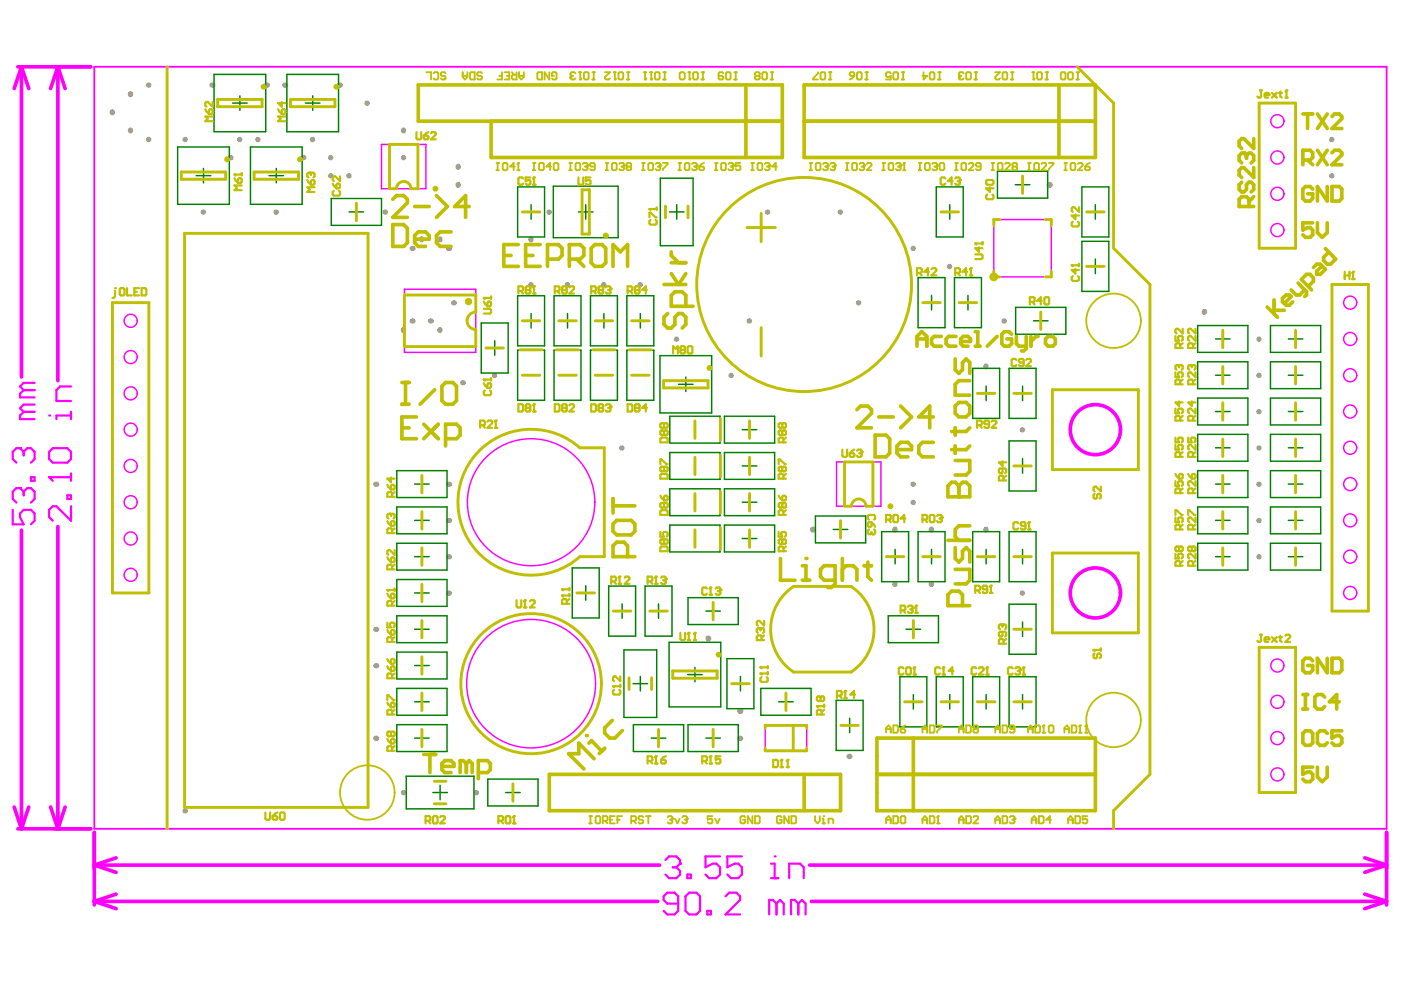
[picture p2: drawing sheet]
<svg xmlns="http://www.w3.org/2000/svg" width="287mm" height="202mm" viewBox="0 0 287 202" stroke-linecap="round" stroke-linejoin="round" font-family="sans-serif">
<path d="M19.3 13.7h264.6v156h-264.6z" fill="none" stroke="#f0f" stroke-width=".37"/>
<g fill="#a6968d">
<circle cx="246.5" cy="63.9" r=".59"/>
<circle cx="82.6" cy="26.7" r=".59"/>
<circle cx="75.2" cy="21.1" r=".56"/>
<circle cx="26.7" cy="19.3" r=".59"/>
<circle cx="23" cy="23" r=".59"/>
<circle cx="26.7" cy="26.7" r=".59"/>
<circle cx="30.4" cy="28.6" r=".56"/>
<circle cx="30.4" cy="17.4" r=".56"/>
<circle cx="175.8" cy="62" r=".56"/>
<circle cx="149.7" cy="76.9" r=".56"/>
<circle cx="190.6" cy="119.6" r=".59"/>
<circle cx="183.2" cy="119.6" r=".59"/>
<circle cx="190.6" cy="108.5" r=".59"/>
<circle cx="183.2" cy="108.5" r=".59"/>
<circle cx="77" cy="151.2" r=".6"/>
<circle cx="77" cy="136.3" r=".6"/>
<circle cx="77" cy="128.9" r=".6"/>
<circle cx="127.3" cy="91.7" r=".56"/>
<circle cx="186.9" cy="50.9" r=".56"/>
<circle cx="205.6" cy="65.7" r=".56"/>
<circle cx="214.9" cy="37.9" r=".63"/>
<circle cx="194.4" cy="54.6" r=".56"/>
<circle cx="97.5" cy="162.4" r=".56"/>
<circle cx="82.6" cy="162.4" r=".56"/>
<circle cx="145" cy="130.8" r=".61"/>
<circle cx="151.5" cy="145.6" r=".63"/>
<circle cx="151.6" cy="151.2" r=".6"/>
<circle cx="173.9" cy="154.9" r=".6"/>
<circle cx="166.4" cy="108.5" r=".63"/>
<circle cx="112.4" cy="43.4" r=".56"/>
<circle cx="108.7" cy="49" r=".59"/>
<circle cx="69.6" cy="17.4" r=".6"/>
<circle cx="58.4" cy="17.4" r=".6"/>
<circle cx="54.7" cy="17.4" r=".6"/>
<circle cx="64" cy="28.6" r=".56"/>
<circle cx="43.5" cy="17.4" r=".6"/>
<circle cx="49.1" cy="28.6" r=".56"/>
<circle cx="41.6" cy="43.4" r=".56"/>
<circle cx="56.5" cy="43.4" r=".56"/>
<circle cx="52.8" cy="28.6" r=".56"/>
<circle cx="37.9" cy="28.6" r=".56"/>
<circle cx="67.7" cy="36" r=".56"/>
<circle cx="71.4" cy="36" r=".56"/>
<circle cx="82.6" cy="32.3" r=".56"/>
<circle cx="67.7" cy="32.3" r=".56"/>
<circle cx="78.9" cy="43.4" r=".56"/>
<circle cx="101.2" cy="76.9" r=".56"/>
<circle cx="77" cy="99.2" r=".6"/>
<circle cx="153.4" cy="65.7" r=".56"/>
<circle cx="138.5" cy="69.5" r=".56"/>
<circle cx="94.8" cy="78.4" r=".58"/>
<circle cx="92.9" cy="62" r=".58"/>
<circle cx="47.2" cy="32.3" r=".6"/>
<circle cx="62.1" cy="32.3" r=".6"/>
<circle cx="93.8" cy="37.9" r=".59"/>
<circle cx="93.8" cy="34.2" r=".59"/>
<circle cx="209.3" cy="88" r=".56"/>
<circle cx="209.3" cy="121.5" r=".56"/>
<circle cx="108.7" cy="58.3" r=".56"/>
<circle cx="116.1" cy="58.3" r=".56"/>
<circle cx="123.6" cy="58.3" r=".56"/>
<circle cx="131" cy="58.3" r=".56"/>
<circle cx="186.9" cy="102.9" r=".56"/>
<circle cx="186.9" cy="99.2" r=".56"/>
<circle cx="92" cy="50.9" r=".6"/>
<circle cx="90" cy="49" r=".59"/>
<circle cx="86.3" cy="49" r=".59"/>
<circle cx="84.5" cy="50.9" r=".6"/>
<circle cx="82.6" cy="67.6" r=".59"/>
<circle cx="84.5" cy="65.7" r=".6"/>
<circle cx="88.2" cy="65.7" r=".6"/>
<circle cx="90" cy="67.6" r=".59"/>
<circle cx="257.7" cy="114" r=".56"/>
<circle cx="257.7" cy="106.6" r=".56"/>
<circle cx="257.7" cy="99.2" r=".56"/>
<circle cx="257.7" cy="91.7" r=".56"/>
<circle cx="257.7" cy="84.3" r=".56"/>
<circle cx="257.7" cy="76.9" r=".56"/>
<circle cx="257.7" cy="69.5" r=".56"/>
<circle cx="272.6" cy="28.6" r=".56"/>
<circle cx="272.6" cy="36" r=".56"/>
<circle cx="157.1" cy="43.4" r=".56"/>
<circle cx="172" cy="43.4" r=".56"/>
<circle cx="92" cy="99.2" r=".6"/>
<circle cx="92" cy="106.6" r=".6"/>
<circle cx="92" cy="114" r=".6"/>
<circle cx="92" cy="121.5" r=".6"/>
<circle cx="37.9" cy="166.1" r=".56"/>
<circle cx="201.8" cy="75" r=".59"/>
<circle cx="201.8" cy="108.5" r=".59"/>
</g>
<g fill="none" stroke="#008000" stroke-width=".3">
<path d="M43.8 15.2h10.6v11.8h-10.6zM49.1 19.6v3M58.7 15.2h10.6v11.8h-10.6zM64 19.6v3M36.4 30.1h10.5v11.7h-10.5zM40.2 36h2.9M41.7 34.5v3M47.6 21.1h3M51.3 30.1h10.6v11.7h-10.6zM55.1 36h3M56.6 34.5v3M62.5 21.1h3"/>
<path d="M106 38.3h5.5v10.2h-5.5zM113.3 38.1h13.2v10.6h-13.2zM135.2 36.5h6.7v13.8h-6.7zM191.7 38.3h5.5v10.2h-5.5zM204.2 35.1h10.3v5.5h-10.3zM207.8 37.8h3M209.3 36.3v3M221.5 38.3h5.5v10.2h-5.5zM67.8 40.7h10.3v5.5h-10.3zM71.5 43.4h2.9M73 41.9v3M107.2 43.4h3"/>
<path d="M108.7 41.9v3M118.4 43.4h3M119.9 41.9v3M137 43.4h3M138.5 41.9v3M187.9 56.9h5.6v10.2h-5.6zM192.9 43.4h3M194.4 41.9v3M195.4 56.9h5.5v10.2h-5.5zM221.5 49.4h5.5v10.3h-5.5zM222.7 43.4h3M222.7 54.6h3"/>
<path d="M224.2 41.9v3M224.2 53.1v2.9M98.5 66.1h5.5v10.3h-5.5zM99.8 71.3h3M101.3 69.8v3M106 71.7h5.5v10.3h-5.5zM106 60.6h5.5v10.2h-5.5zM107.2 65.7h3M108.7 64.2v3M113.4 71.7h5.5v10.3h-5.5zM113.4 60.6h5.5v10.2h-5.5zM114.7 65.7h3"/>
<path d="M116.2 64.2v3M120.9 71.7h5.5v10.3h-5.5zM120.9 60.6h5.5v10.2h-5.5zM122.1 65.7h3M123.6 64.2v3M128.3 71.7h5.5v10.3h-5.5zM128.3 60.6h5.5v10.2h-5.5zM129.6 65.7h3M131.1 64.2v3M135.1 72.8h10.6v11.8h-10.6zM138.9 78.7h3M140.4 77.2v3"/>
<path d="M189.2 62h3M190.7 60.5v3M196.7 62h2.9M198.2 60.5v3M199.1 75.4h5.5v10.3h-5.5zM201.9 79.1v3M206.6 75.4h5.5v10.3h-5.5zM207.9 63h10.3v5.5h-10.3zM209.3 79.1v3M211.6 65.7h3M213.1 64.2v3M245.2 66.7h10.3v5.5h-10.3z"/>
<path d="M245.2 74.1h10.3v5.5h-10.3zM248.8 76.8h3M248.8 69.4h3M250.3 67.9v3M250.3 75.4v2.9M260.1 66.7h10.3v5.5h-10.3zM260.1 74.1h10.3v5.5h-10.3zM263.7 76.8h3M263.7 69.4h3M265.2 67.9v3M265.2 75.4v2.9M81.2 96.4h10.3v5.5h-10.3z"/>
<path d="M84.9 99.1h3M86.4 97.7v2.9M137.1 85.2h10.3v5.5h-10.3zM137.1 92.7h10.3v5.5h-10.3zM148.3 85.2h10.3v5.5h-10.3zM148.3 92.7h10.3v5.5h-10.3zM152 95.4h2.9M152 88h2.9M153.4 86.5v3M153.4 93.9v3M200.4 80.6h3M206.6 90.3h5.5v10.3h-5.5z"/>
<path d="M207.8 95.4h3M207.8 80.6h3M209.3 93.9v3M245.2 81.5h10.3v5.5h-10.3zM245.2 89h10.3v5.5h-10.3zM245.2 96.4h10.3v5.5h-10.3zM248.8 99.1h3M248.8 91.7h3M248.8 84.3h3M250.3 82.8v3M250.3 90.2v3M250.3 97.7v2.9"/>
<path d="M260.1 81.5h10.3v5.5h-10.3zM260.1 89h10.3v5.5h-10.3zM260.1 96.4h10.3v5.5h-10.3zM263.7 99.1h3M263.7 91.7h3M263.7 84.3h3M265.2 82.8v3M265.2 90.2v3M265.2 97.7v2.9M81.2 103.8h10.3v5.5h-10.3zM81.2 111.3h10.3v5.5h-10.3zM81.2 118.7h10.3v5.5h-10.3z"/>
<path d="M84.9 114h3M84.9 106.6h3M86.4 105.1v3M86.4 112.5v3M86.4 120v2.9M117.2 116.3h5.5v10.3h-5.5zM119.9 120v2.9M137.1 100.1h10.3v5.5h-10.3zM137.1 107.5h10.3v5.5h-10.3zM148.3 100.1h10.3v5.5h-10.3zM148.3 107.5h10.3v5.5h-10.3zM152 110.3h2.9"/>
<path d="M152 102.9h2.9M153.4 101.4v2.9M153.4 108.8v3M166.9 105.7h10.3v5.5h-10.3zM170.6 108.4h3M172.1 106.9v3M180.5 108.9h5.5v10.2h-5.5zM181.8 114h2.9M183.3 112.5v3M187.9 108.9h5.6v10.2h-5.6zM189.2 114h3M190.7 112.5v3"/>
<path d="M199.1 108.9h5.5v10.2h-5.5zM200.4 114h3M201.9 112.5v3M206.6 108.9h5.5v10.2h-5.5zM207.8 114h3M209.3 112.5v3M245.2 103.8h10.3v5.5h-10.3zM245.2 111.3h10.3v5.5h-10.3zM248.8 114h3M248.8 106.6h3M250.3 105.1v3M250.3 112.5v3"/>
<path d="M260.1 103.8h10.3v5.5h-10.3zM260.1 111.3h10.3v5.5h-10.3zM263.7 114h3M263.7 106.6h3M265.2 105.1v3M265.2 112.5v3M81.2 126.1h10.3v5.5h-10.3zM81.2 133.6h10.3v5.5h-10.3zM84.9 136.3h3M84.9 128.9h3M84.9 121.4h3M86.4 127.4v3"/>
<path d="M86.4 134.8v3M118.4 121.4h3M124.6 120h5.5v10.3h-5.5zM125.9 125.2h3M127.4 123.7v2.9M127.7 133.1h6.7v13.8h-6.7zM131.1 138.5v3M132.1 120h5.5v10.3h-5.5zM133.3 125.2h3M134.8 123.7v2.9M137 131.5h10.6v13.3h-10.6zM140.8 138.2h3"/>
<path d="M140.8 122.4h10.3v5.5h-10.3zM142.3 136.7v2.9M144.5 125.2h3M146 123.7v2.9M148.8 134.9h5.5v10.2h-5.5zM151.6 138.5v3M181.8 126.1h10.3v5.5h-10.3zM184.2 138.6h5.5v10.3h-5.5zM185.5 128.9h3M187 127.4v3M191.7 138.6h5.5v10.3h-5.5zM199.1 138.6h5.5v10.3h-5.5z"/>
<path d="M206.6 123.7h5.5v10.3h-5.5zM206.6 138.6h5.5v10.3h-5.5zM207.8 128.9h3M209.3 127.4v3M81.2 141h10.3v5.5h-10.3zM81.2 148.4h10.3v5.5h-10.3zM83.2 159h13.8v6.7h-13.8zM84.9 151.2h3M84.9 143.7h3M86.4 142.2v3M86.4 149.7v3M99.9 159.6h10.2v5.5h-10.2z"/>
<path d="M129.6 140h3M129.7 148.4h10.3v5.5h-10.3zM133.3 151.2h3M134.8 149.7v3M140.8 148.4h10.3v5.5h-10.3zM144.5 151.2h3M146 149.7v3M150.1 140h3M155.8 141h10.2v5.5h-10.2zM159.4 143.7h3M160.9 142.2v3M171.2 143.4h5.5v10.3h-5.5z"/>
<path d="M172.4 148.6h3M173.9 147.1v3M185.5 143.7h3M187 142.2v3M192.9 143.7h3M194.4 142.2v3M200.4 143.7h3M201.9 142.2v3M207.8 143.7h3M209.3 142.2v3M88.6 162.3h3M90.1 160.8v3"/>
<path d="M103.5 162.3h3M105 160.8v3"/>
</g>
<g fill="none" stroke="#f0f" stroke-width=".75">
<path d="M3.7 13.7h14.9M4.4 13.7l1.5 4.4M4.4 13.7l-1.5 4.4M4.4 13.7v63.5M11.8 13.7l-1.4 4.4M11.8 13.7v64.3M11.8 13.7l1.5 4.4M4.4 108.6v61.1M11.8 107.8v61.9M2.9 165.3l1.5 4.4M3.7 169.7h14.9M5.9 165.3l-1.5 4.4"/>
<path d="M10.4 165.3l1.4 4.4M13.3 165.3l-1.5 4.4M19.3 177.2l4.5 1.5M19.3 170.5v14.9M19.3 177.2h115.7M23.8 175.7l-4.5 1.5M165.7 177.2h118.2M279.4 175.7l4.5 1.5M283.9 170.5v14.9M283.9 177.2l-4.5 1.5M19.3 184.6l4.5 1.5M19.3 184.6h115.4"/>
<path d="M23.8 183.1l-4.5 1.5M166.1 184.6h117.8M279.4 183.1l4.5 1.5M283.9 184.6l-4.5 1.5"/>
</g>
<path d="M78.1 29.6h9.1v9h-9.1zM82.8 59.2h14.6v13h-14.6zM203.4 45h11.8v11.7h-11.8zM118.7 91.7h5v22.3h-5M171.3 94.6h9v9.1h-9zM156.6 148.6h8.5v5.2h-8.5z" fill="none" stroke="#f0f" stroke-width=".3"/>
<path d="M10.1 97.7h4.4M14.5 97v1.5M13.8 101.4h.7v.8h-.7zM14.5 103.7v2.9l-2.9-2.9h-.8l-.7 .7v1.5l.7 .7" fill="none" stroke="#f0f" stroke-width=".45"/>
<circle cx="10.1" cy="97.7" r=".22" fill="#f0f"/>
<path d="M10.1 97.7l.7 .8M10.1 92.5l.7-.7h3l.7 .7v1.5l-.7 .8h-3l-.7-.8zM14.5 84.4v1.4M14.5 85.1h-2.9v.7" fill="none" stroke="#f0f" stroke-width=".45"/>
<circle cx="10.1" cy="85.1" r=".22" fill="#f0f"/>
<path d="M14.5 79.2h-2.2l-.7 .7v2.2h2.9M136.2 176.1l.8-.7h1.5l.7 .7v.8M138.8 185.1h-2.2l-.7-.8v-.7l.7-.8h1.5l.7 .8v2.9l-.7 .8h-1.5l-.7-.8M140.3 183.6l.8-.8h1.5l.7 .8v2.9l-.7 .8h-1.5l-.8-.8zM144.8 186.5h.7v.8h-.7zM148.5 183.6l.8-.8h1.5l.7 .8v.7l-3 3h3M159 185.1l-.8-.8h-.7v3M159 185.1v2.2M159 185.1l.7-.8 .7 .8v2.2M163.4 185.1l-.7-.8h-.8v3M163.4 185.1v2.2M163.4 185.1l.8-.8 .7 .8v2.2" fill="none" stroke="#f0f" stroke-width=".45"/>
<circle cx="139.2" cy="176.9" r=".22" fill="#f0f"/>
<path d="M137.7 177.6h.8M138.5 177.6l.7 .8v.7l-.7 .8h-1.5l-.8-.8M139.2 176.9l-.7 .7M140.7 179.1h.7v.8h-.7zM147.4 175.4h-3v2.2l1.5-.7h.8l.7 .7v1.5l-.7 .8h-1.5l-.8-.8M151.9 175.4h-3v2.2l1.5-.7h.7l.8 .7v1.5l-.8 .8h-1.5l-.7-.8M157.8 179.9h1.5M157.8 176.9h.8v3" fill="none" stroke="#f0f" stroke-width=".45"/>
<circle cx="158.6" cy="175.4" r=".22" fill="#f0f"/>
<path d="M4.1 100h-.7l-.8 .7v1.5l.8 .7M2.6 104.4v3h2.2l-.7-1.5v-.7l.7-.8h1.5l.8 .8v1.4l-.8 .8M161.6 179.9v-3h2.2l.7 .7v2.3" fill="none" stroke="#f0f" stroke-width=".45"/>
<circle cx="4.1" cy="100" r=".22" fill="#f0f"/>
<path d="M4.1 100l.7 .7M4.1 91.8h-.7l-.8 .7v1.5l.8 .8M6.3 97.7h.8v.8h-.8zM4.8 100.7v.7M4.8 100.7l.8-.7h.7l.8 .7v1.5l-.8 .7" fill="none" stroke="#f0f" stroke-width=".45"/>
<circle cx="4.1" cy="91.8" r=".22" fill="#f0f"/>
<path d="M4.8 79.9l-.7 .7v.8h3M4.8 79.9h2.3M7.1 78.4h-2.3l-.7 .8 .7 .7M4.1 91.8l.7 .7M4.8 92.5v.8M4.8 92.5l.8-.7h.7l.8 .7v1.5l-.8 .8M4.8 84.4l-.7 .7v.7h3M4.8 84.4h2.3M7.1 82.9h-2.3l-.7 .7 .7 .8" fill="none" stroke="#f0f" stroke-width=".45"/>
<g fill="none" stroke="#f0f" stroke-width=".3">
<path d="M118.7 91.7a15 15 0 0 0-20.8 .8 15 15 0 0 0 0 20.8 15 15 0 0 0 20.8 .7"/>
<circle cx="261.5" cy="32.3" r="1.34"/>
<circle cx="261.5" cy="24.8" r="1.34"/>
<circle cx="261.5" cy="39.7" r="1.34"/>
<circle cx="261.5" cy="47.1" r="1.34"/>
<circle cx="26.8" cy="73.1" r="1.34"/>
<circle cx="26.8" cy="65.7" r="1.34"/>
<circle cx="276.4" cy="62" r="1.34"/>
<circle cx="276.4" cy="69.4" r="1.34"/>
<circle cx="276.4" cy="76.8" r="1.34"/>
<circle cx="26.8" cy="95.4" r="1.34"/>
<circle cx="26.8" cy="80.6" r="1.34"/>
<circle cx="26.8" cy="88" r="1.34"/>
<circle cx="276.4" cy="99.1" r="1.34"/>
<circle cx="276.4" cy="84.3" r="1.34"/>
<circle cx="276.4" cy="91.7" r="1.34"/>
<circle cx="26.8" cy="110.3" r="1.34"/>
<circle cx="26.8" cy="117.7" r="1.34"/>
<circle cx="26.8" cy="102.9" r="1.34"/>
<circle cx="108.7" cy="102.9" r="13"/>
<circle cx="276.4" cy="106.6" r="1.34"/>
<circle cx="276.4" cy="114" r="1.34"/>
<circle cx="261.5" cy="136.3" r="1.34"/>
<circle cx="276.4" cy="121.4" r="1.34"/>
<circle cx="108.7" cy="140" r="13.2"/>
<circle cx="261.5" cy="143.7" r="1.34"/>
<circle cx="261.5" cy="151.2" r="1.34"/>
<circle cx="261.5" cy="158.6" r="1.34"/>
</g>
<g fill="none" stroke="#f0f" stroke-width=".75">
<circle cx="224.2" cy="88" r="5.1"/>
<circle cx="224.2" cy="121.4" r="5.1"/>
</g>
<g fill="none" stroke="#bfbf00" stroke-width=".6">
<path d="M34.2 13.7v156M220.5 13.7l7.5 7.4v29.7l7.4 7.5v100.3l-7.4 7.4v3.7M37.1 35.2h9.1v1.5h-9.1zM44.6 20.4h9.1v1.5h-9.1zM52 35.2h9.1v1.5h-9.1zM59.5 20.4h9.1v1.5h-9.1zM81.2 38.6h-1.5v-9h5.9v9h-1.5M119.2 38.9h1.5v9h-1.5zM209.3 36v3.6M257.8 21.1h7.4v29.7h-7.4zM37.8 47.8h37.5v117.6h-37.5zM73 41.6v3.6"/>
<path d="M106.9 43.4h3.6M136.2 42.2v2.4M140.8 42.2v2.4M152.9 46.6h5.8M155.8 43.7v5.8M192.6 43.4h3.6M203.4 55.5v1.2h1.2M204.6 45h-1.2v1.2M214 45h1.2v1.2M215.2 55.5v1.2h-1.2M222.5 43.4h3.5M222.5 54.6h3.5"/>
<path d="M272.7 58.3h7.4v66.9h-7.4zM23 62h7.5v59.4h-7.5zM97.4 63.9v-3.5h-14.6v10.6h14.6v-3.5M99.5 71.3h3.6M106.5 71.6h4.5M106.9 76.8h3.6M106.9 65.7h3.6M113.9 71.6h4.5M114.4 76.8h3.6M114.4 65.7h3.6M121.4 71.6h4.5M121.8 76.8h3.6"/>
<path d="M121.8 65.7h3.6M128.9 71.6h4.4M129.3 76.8h3.6M129.3 65.7h3.6M135.9 78h9v1.4h-9zM155.8 67.1v5.8M188.9 62h3.6M196.4 62h3.5M213.1 63.9v3.6M215.4 79.8h17.6v16.4h-17.6zM250.3 67.6v3.6M250.3 75.1v3.5"/>
<path d="M265.2 67.6v3.6M265.2 75.1v3.5M86.4 97.4v3.5M118.7 91.7h5v22.3h-5M142.3 86.2v3.6M142.3 93.6v3.6M147.5 85.8v4.4M147.5 93.2v4.5M153.4 86.2v3.6M153.4 93.6v3.6M200.1 80.6h3.6M207.5 80.6h3.6"/>
<path d="M207.5 95.4h3.6M250.3 82.5v3.6M250.3 89.9v3.6M250.3 97.4v3.5M265.2 82.5v3.6M265.2 89.9v3.6M265.2 97.4v3.5M86.4 104.8v3.6M86.4 112.2v3.6M86.4 119.7v3.5M142.3 101.1v3.5M142.3 108.5v3.6"/>
<path d="M147.5 100.6v4.5M147.5 108.1v4.4M153.4 101.1v3.5M153.4 108.5v3.6M172.1 106.6v3.6M174.3 103.7h-1.4v-9.1h5.8v9.1h-1.4M181.5 114h3.5M188.9 114h3.6M200.1 114h3.6M207.5 114h3.6M215.4 113.3h17.6v16.3h-17.6zM250.3 104.8v3.6"/>
<path d="M250.3 112.2v3.6M265.2 104.8v3.6M265.2 112.2v3.6M86.4 127.1v3.6M86.4 134.5v3.6M118.1 121.4h3.6M125.6 125.2h3.5M128.8 138.8v2.4M133 125.2h3.6M133.4 138.8v2.4M137.7 137.4h9.1v1.5h-9.1zM146 123.4v3.5"/>
<path d="M162.5 120.1h11.7M162.5 137.6h11.7M187 127.1v3.6M207.5 128.9h3.6M257.8 132.6h7.4v29.7h-7.4zM86.4 142v3.5M86.4 149.4v3.5M134.8 149.4v3.5M146 149.4v3.5M149.8 140h3.6M156.6 149.1v-.5h8.5v.5M156.6 153.2v.6h8.5v-.6"/>
<path d="M160.9 142v3.5M162.4 148.6v5.2M172.1 148.6h3.6M185.2 143.7h3.6M192.6 143.7h3.6M200.1 143.7h3.6M207.5 143.7h3.6M88.9 164.6h2.4M88.9 160h2.4M105 160.5v3.6"/>
</g>
<path d="M152.7 17.4v14.9M164.6 17.4h59.6v14.9h-59.6zM216.8 17.4v14.9M100.5 24.8v7.5h59.6v-14.9h-74.5v7.4h74.5M164.6 24.8h59.6M112.5 158.6h59.6v7.4h-59.6zM164.6 158.6v7.4M179.5 151.2h44.7v14.8h-44.7zM179.5 158.6h44.7M187 151.2v14.8" fill="none" stroke="#bfbf00" stroke-width=".75"/>
<path d="M98.3 87.1h.7l.3-.2v-.5l-.3-.3h-.7v1.5M98.8 87.1l.5 .5M99.8 86.4l.2-.3h.5l.3 .3v.3l-1 .9h1M101.3 87.6h.5M101.5 86.1v1.5" fill="none" stroke="#bfbf00" stroke-width=".45"/>
<circle cx="101.5" cy="86.1" r=".22" fill="#bfbf00"/>
<path d="M101.5 86.1l-.2 .3M135.2 112.1l.2-.2h1.1l.2 .2v.8h-1.5zM135.2 109v.9h.7l-.2-.5 .2-.4h.6l.2 .2v.5l-.2 .2M135.9 110.7l.3-.3h.3l.2 .3v.5l-.2 .2h-.3l-.3-.2M135.9 110.7l-.2-.3h-.3l-.2 .3v.5l.2 .2h.3l.2-.2M135.9 110.7v.5M139.3 129.6v1.3l.2 .2h.5l.3-.2v-1.3M140.8 131.1h.5M141 129.6v1.5" fill="none" stroke="#bfbf00" stroke-width=".45"/>
<path d="M110 15l.2-.2h.8v1.5h-.8l-.2-.2zM112.5 14.8v1.5l-1-1.5v1.5M113.4 15.5h-.4v-.5l.2-.2h.5l.2 .2v1.1l-.2 .2h-.5l-.2-.2M109.1 33.4h.5M109.1 34.9h.5M109.3 33.4v1.5M110.4 33.6l.2-.2h.5l.2 .2v1l-.2 .3h-.5l-.2-.3zM112.8 34.1h-.9l.7-.7v1.5M113.3 33.6l.3-.2h.5l.2 .2v1l-.2 .3h-.5l-.3-.3z" fill="none" stroke="#bfbf00" stroke-width=".37"/>
<circle cx="141" cy="129.6" r=".22" fill="#bfbf00"/>
<path d="M141 129.6l-.2 .2M142 131.1h.5M142.3 129.6v1.5" fill="none" stroke="#bfbf00" stroke-width=".45"/>
<circle cx="142.3" cy="129.6" r=".22" fill="#bfbf00"/>
<path d="M142.3 129.6l-.3 .2" fill="none" stroke="#bfbf00" stroke-width=".45"/>
<path d="M138.9 33.4h.5M138.9 34.9h.5M139.1 33.4v1.5M140.2 33.6l.2-.2h.5l.2 .2v1l-.2 .3h-.5l-.2-.3zM141.7 33.6l.2-.2h.5l.2 .2v.3" fill="none" stroke="#bfbf00" stroke-width=".37"/>
<circle cx="142.6" cy="33.9" r=".19" fill="#bfbf00"/>
<path d="M142.1 34.1h.3M142.4 34.1l.2 .2v.3l-.2 .3h-.5l-.2-.3M142.6 33.9l-.2 .2M143.2 34.1h.7l.2 .2v.3l-.2 .3h-.5l-.2-.3zM144.1 33.4l-.5 .2-.4 .5M180.6 34.9h.6M180.6 33.4h.6M180.9 33.4v1.5M181.9 33.6l.2-.2h.6l.2 .2v1l-.2 .3h-.6l-.2-.3zM183.4 33.6l.2-.2h.5l.3 .2v.3" fill="none" stroke="#bfbf00" stroke-width=".37"/>
<path d="M159.4 109v.9h.7l-.2-.5 .2-.4h.6l.2 .2v.5l-.2 .2M160.1 110.7l-.2-.3h-.3l-.2 .3v.5l.2 .2h.3l.2-.2M160.1 110.7l.3-.3h.3l.2 .3v.5l-.2 .2h-.3l-.3-.2M160.1 110.7v.5M160.4 112.9v-.8l-.3-.2h-.5l-.2 .2v.8h1.5M160.9 111.9l-.5 .5M181.4 106.4h.7l.3-.2v-.5l-.3-.2h-.7v1.4M181.9 106.4l.5 .5M182.9 105.7l.2-.2h.5l.2 .2v1l-.2 .2h-.5l-.2-.2zM185.3 106.2h-.9l.7-.7v1.4" fill="none" stroke="#bfbf00" stroke-width=".45"/>
<circle cx="184.4" cy="33.9" r=".19" fill="#bfbf00"/>
<path d="M183.8 34.1h.3M184.1 34.1l.3 .2v.3l-.3 .3h-.5l-.2-.3M184.4 33.9l-.3 .2M184.9 34.9h.4M185.1 33.4v1.5" fill="none" stroke="#bfbf00" stroke-width=".37"/>
<circle cx="185.1" cy="33.4" r=".19" fill="#bfbf00"/>
<path d="M182.4 15l-.3-.2h-.5l-.2 .2v.5l.2 .3 .8-.3v.8h-1M182.9 15l.2-.2h.5l.2 .2v1.1l-.2 .2h-.5l-.2-.2zM184.6 16.3h.5M184.6 14.8h.5M184.9 14.8v1.5M185.1 33.4l-.2 .2" fill="none" stroke="#bfbf00" stroke-width=".37"/>
<path d="M199.6 52.1h1.3l.2 .2v.5l-.2 .3h-1.3M199.6 49.9h1.5M200.4 50.6v1l-.8-.8h1.5M201.1 49.6v.5" fill="none" stroke="#bfbf00" stroke-width=".45"/>
<circle cx="199.6" cy="49.9" r=".22" fill="#bfbf00"/>
<path d="M199.6 49.9l.3 .2" fill="none" stroke="#bfbf00" stroke-width=".45"/>
<path d="M211.3 14.8h.5M211.6 14.8v1.5M212.3 15l.2-.2h.6l.2 .2v1.1l-.2 .2h-.6l-.2-.2zM214 16.3h.6M214 14.8h.6M214.3 14.8v1.5M210.5 33.4h.5M210.5 34.9h.5M210.7 33.4v1.5M211.7 33.6l.2-.2h.6l.2 .2v1l-.2 .3h-.6l-.2-.3zM213.2 33.6l.2-.2h.6l.2 .2v.3l-1 1h1M214.7 33.4h1v.2l-1 1v.3" fill="none" stroke="#bfbf00" stroke-width=".37"/>
<circle cx="211.6" cy="16.3" r=".19" fill="#bfbf00"/>
<path d="M211.8 16.1l-.2 .2M217.2 15l.2-.2h.5l.2 .2v1.1l-.2 .2h-.5l-.2-.2zM218.7 15l.2-.2h.5l.2 .2v1.1l-.2 .2h-.5l-.2-.2zM220.4 16.3h.5M220.4 14.8h.5M220.7 14.8v1.5" fill="none" stroke="#bfbf00" stroke-width=".37"/>
<path d="M223.9 133.1h1.5M224.1 133.9l-.2 .2v.5l.2 .2h.3l.2-.2v-.5l.2-.2h.3l.3 .2v.5l-.3 .2M225.4 132.8v.5" fill="none" stroke="#bfbf00" stroke-width=".45"/>
<circle cx="223.9" cy="133.1" r=".22" fill="#bfbf00"/>
<g fill="none" stroke="#bfbf00" stroke-width=".45">
<path d="M62.9 36.9l.7 .9M63.4 35.4h-.3l-.2 .2v.5l.2 .2M63.6 37.1l.3-.2h.3l.2 .2v.5l-.2 .2h-.6zM64.4 38.4h-1.5l.5 .4-.5 .5h1.5M240.6 68.8v1h.8l-.2-.5 .2-.5h.5l.2 .2v.6l-.2 .2M241.6 71.3v-.8l-.2-.2h-.5l-.3 .2v.8h1.5M242.1 67.3v1l-.9-1h-.3l-.3 .3v.5l.3 .2M242.1 70.3l-.5 .5M244.2 71.3v-.8l-.2-.2h-.5l-.3 .2v.8h1.5M244.7 67.3v1l-.9-1h-.3l-.3 .3v.5l.3 .2M244.7 68.8v1l-.9-1h-.3l-.3 .2v.6l.3 .2M244.7 70.3l-.5 .5"/>
<path d="M240.6 98.5v1h.8l-.2-.5 .2-.5h.5l.2 .3v.5l-.2 .2M240.6 97.1l.8 .9M241.4 97.3l.2-.2h.3l.2 .2v.5l-.2 .2h-.5zM243.2 97.1l.8 .9M244 97.3l.2-.2h.3l.2 .2v.5l-.2 .2h-.5zM244.7 98.5v1l-.9-1h-.3l-.3 .3v.5l.3 .2M241.6 101v-.7l-.2-.3h-.5l-.3 .3v.7h1.5M242.1 100l-.5 .5M244.2 101v-.7l-.2-.3h-.5l-.3 .3v.7h1.5M244.7 100l-.5 .5M223.9 133.1l.2 .2"/>
</g>
<circle cx="63.4" cy="35.4" r=".22" fill="#bfbf00"/>
<path d="M63.4 35.4l.2 .2M63.6 35.6v.2M63.6 35.6l.3-.2h.3l.2 .2v.5l-.2 .2M68.1 37.6l.8 1M68.3 39.1l-.2 .2v.5l.2 .3h1.1l.2-.3v-.5l-.2-.2M68.9 37.8l.2-.2h.3l.2 .2v.6l-.2 .2h-.5zM69.6 36.1v1l-1-1h-.3l-.2 .2v.6l.2 .2M99 78.5l.8 .9M99 77.7h1.5M99.3 80l-.3 .2v.5l.3 .2h1l.2-.2v-.5l-.2-.2M99.8 78.7l.2-.2h.3l.2 .2v.5l-.2 .2h-.5zM100.5 77.4v.6" fill="none" stroke="#bfbf00" stroke-width=".45"/>
<circle cx="99" cy="77.7" r=".22" fill="#bfbf00"/>
<path d="M99 77.7l.3 .3M99 63.2h1.3l.2 .3v.5l-.2 .2h-1.3M99 61.8l.8 .9M99 61h1.5M99.8 62l.2-.2h.3l.2 .2v.5l-.2 .2h-.5zM100.5 60.7v.5" fill="none" stroke="#bfbf00" stroke-width=".45"/>
<circle cx="99" cy="61" r=".22" fill="#bfbf00"/>
<g fill="none" stroke="#bfbf00" stroke-width=".45">
<path d="M99 61l.3 .2M135.2 89.9l.2-.3h1.1l.2 .3v.7h-1.5zM135.2 97.3l.2-.2h1.1l.2 .2v.7h-1.5zM135.2 95.1v-1h.2l1.1 1h.2M135.9 86.9l.3-.2h.3l.2 .2v.5l-.2 .2h-.3l-.3-.2M135.9 88.4l.3-.3h.3l.2 .3v.5l-.2 .2h-.3l-.3-.2M135.9 95.8l.3-.2h.3l.2 .2v.5l-.2 .2h-.3l-.3-.2M135.9 86.9l-.2-.2h-.3l-.2 .2v.5l.2 .2h.3l.2-.2M135.9 88.4l-.2-.3h-.3l-.2 .3v.5l.2 .2h.3l.2-.2M135.9 95.8l-.2-.2h-.3l-.2 .2v.5l.2 .2h.3l.2-.2M135.9 86.9v.5M135.9 88.4v.5"/>
<path d="M135.9 95.8v.5M135.2 104.7l.2-.2h1.1l.2 .2v.8h-1.5zM135.2 101.5l.7 1M135.9 101.7l.3-.2h.3l.2 .2v.6l-.2 .2h-.6zM135.9 103.2l.3-.2h.3l.2 .2v.6l-.2 .2h-.3l-.3-.2M135.9 103.2l-.2-.2h-.3l-.2 .2v.6l.2 .2h.3l.2-.2M135.9 103.2v.6M158.3 155.6h.7l.3 .2v1.1l-.3 .2h-.7zM159.8 157.1h.5M160 155.6v1.5"/>
</g>
<path d="M145.8 167.1h-.9v.8l.5-.2 .4 .2v.5l-.2 .2h-.5l-.2-.2M146.4 167.7l.5 .9 .4-.9M152.5 167.4l-.2-.3h-.5l-.2 .3v1l.2 .2h.5l.2-.2v-.5h-.4M154 167.1v1.5l-.9-1.5v1.5M154.6 167.1h.7l.2 .3v1l-.2 .2h-.7z" fill="none" stroke="#bfbf00" stroke-width=".37"/>
<circle cx="160" cy="155.6" r=".22" fill="#bfbf00"/>
<path d="M160 155.6l-.2 .2M161 157.1h.5M161.3 155.6v1.5" fill="none" stroke="#bfbf00" stroke-width=".45"/>
<circle cx="161.3" cy="155.6" r=".22" fill="#bfbf00"/>
<g fill="none" stroke="#bfbf00" stroke-width=".45">
<path d="M159.4 95.1v-1h.2l1.1 1h.2M160.1 86.9l-.2-.2h-.3l-.2 .2v.5l.2 .2h.3l.2-.2M160.1 88.4l-.2-.3h-.3l-.2 .3v.5l.2 .2h.3l.2-.2M160.1 95.8l-.2-.2h-.3l-.2 .2v.5l.2 .2h.3l.2-.2M160.1 86.9l.3-.2h.3l.2 .2v.5l-.2 .2h-.3l-.3-.2M160.1 88.4l.3-.3h.3l.2 .3v.5l-.2 .2h-.3l-.3-.2M160.1 95.8l.3-.2h.3l.2 .2v.5l-.2 .2h-.3l-.3-.2M160.1 86.9v.5M160.1 88.4v.5M160.1 95.8v.5M160.4 90.6v-.7l-.3-.3h-.5l-.2 .3v.7h1.5M160.4 98v-.7l-.3-.2h-.5l-.2 .2v.7h1.5"/>
<path d="M160.9 97.1l-.5 .4M160.9 89.6l-.5 .5M159.4 101.5l.7 1M160.1 103.2l-.2-.2h-.3l-.2 .2v.6l.2 .2h.3l.2-.2M160.1 103.2l.3-.2h.3l.2 .2v.6l-.2 .2h-.3l-.3-.2M160.1 101.7l.3-.2h.3l.2 .2v.6l-.2 .2h-.6zM160.1 103.2v.6M160.4 105.5v-.8l-.3-.2h-.5l-.2 .2v.8h1.5M160.9 104.5l-.5 .4M177.7 107.2l.2-.3h.5v.8l-.2 .2h-.3l-.2-.2zM177.9 106.4l-.2-.2v-.5l.2-.2h1l.3 .2v.5l-.3 .2M178.4 106.9l.8 1"/>
<path d="M178.9 108.4l.3 .3v.5l-.3 .2h-.3M161.3 155.6l-.3 .2"/>
</g>
<circle cx="178.6" cy="109.4" r=".22" fill="#bfbf00"/>
<path d="M187.7 55.9h.8l.2-.2v-.6l-.2-.2h-.8v1.5M188.2 55.9l.5 .5M190.2 55.7h-1l.8-.8v1.5M190.7 55.1l.2-.2h.5l.3 .2v.3l-1 1h1M177.9 108.4l-.2 .3v.5l.2 .2h.3l.2-.2M178.4 109.2l.2 .2M178.4 109v.2M199.9 136.9l-.3-.2h-.5l-.2 .2v1l.2 .3h.5l.3-.3M200.4 136.9l.2-.2h.5l.3 .2v.3l-1 1h1M201.9 138.2h.5M202.1 136.7v1.5" fill="none" stroke="#bfbf00" stroke-width=".45"/>
<path d="M181.4 150.1v-1l.5-.5 .5 .5v1M181.4 149.3h1M182.9 148.6h.7l.2 .2v1l-.2 .3h-.7zM184.4 149.3h.7l.2 .2v.3l-.2 .3h-.5l-.2-.3zM185.3 148.6l-.9 .7M181.4 168.6v-.9l.5-.6 .5 .6v.9M181.4 167.9h1M182.9 167.1h.7l.2 .3v1l-.2 .2h-.7zM184.4 167.4l.2-.3h.5l.2 .3v1l-.2 .2h-.5l-.2-.2z" fill="none" stroke="#bfbf00" stroke-width=".37"/>
<circle cx="202.1" cy="136.7" r=".22" fill="#bfbf00"/>
<path d="M202.9 120v1.4M199.6 120.9h.8l.2-.2v-.5l-.2-.2h-.8v1.4M200.2 120.9l.4 .5M202.1 136.7l-.2 .2M202.1 120.7h-.7l-.3-.2v-.3l.3-.2h.5l.2 .2v1l-.2 .2h-.5l-.3-.2M202.6 121.4h.5" fill="none" stroke="#bfbf00" stroke-width=".45"/>
<circle cx="202.9" cy="120" r=".22" fill="#bfbf00"/>
<path d="M201.9 37.1l.2-.2h1l.3 .2v.5l-.3 .2h-1l-.2-.2zM202.1 39.8l-.2 .3v.5l.2 .2h1l.3-.2v-.5l-.3-.3M202.6 38.4v.9l-.7-.7h1.5M202.9 120l-.3 .2" fill="none" stroke="#bfbf00" stroke-width=".45"/>
<path d="M210.5 150.1v-1l.5-.5 .4 .5v1M210.5 149.3h.9M211.9 148.6h.8l.2 .2v1l-.2 .3h-.8zM213.4 150.1h.6M213.7 148.6v1.5M211.2 168.6v-.9l.5-.6 .5 .6v.9M211.2 167.9h1M212.7 167.1h.7l.3 .3v1l-.3 .2h-.7zM215.1 167.9h-.9l.7-.8v1.5" fill="none" stroke="#bfbf00" stroke-width=".37"/>
<circle cx="213.7" cy="148.6" r=".19" fill="#bfbf00"/>
<path d="M213.7 148.6l-.3 .2M214.7 148.8l.2-.2h.5l.3 .2v1l-.3 .3h-.5l-.2-.3z" fill="none" stroke="#bfbf00" stroke-width=".37"/>
<path d="M219.4 54.3h1.5M219.6 56.6l-.2 .2v.5l.2 .2h1.1l.2-.2v-.5l-.2-.2M220.1 55.1v.9l-.7-.7h1.5M220.9 54v.6M210.8 61.8h.8l.2-.2v-.5l-.2-.2h-.8v1.5M211.3 61.8l.5 .6M213.3 61.6h-1l.8-.7v1.5M213.8 61.1l.2-.2h.6l.2 .2v1l-.2 .3h-.6l-.2-.3z" fill="none" stroke="#bfbf00" stroke-width=".45"/>
<circle cx="219.4" cy="54.3" r=".22" fill="#bfbf00"/>
<g fill="none" stroke="#bfbf00" stroke-width=".45">
<path d="M219.4 54.3l.2 .3M240.6 76.3v.9h.8l-.2-.5 .2-.4h.5l.2 .2v.5l-.2 .2M241.2 74.8h-.3l-.3 .2v.5l.3 .2M241.6 78.7v-.7l-.2-.3h-.5l-.3 .3v.7h1.5M242.1 77.7l-.5 .5M225.4 99.7v.9l-1-.9h-.3l-.2 .2v.5l.2 .2M240.6 83.7v1h.8l-.2-.6 .2-.4h.5l.2 .2v.5l-.2 .3M241.4 82.2v1l-.8-.8h1.5M241.6 86.1v-.7l-.2-.2h-.5l-.3 .2v.7h1.5M242.1 85.2l-.5 .4M224.1 101.2l-.2 .2v.5l.2 .2h.3l.2-.2v-.5l.2-.2h.3l.3 .2v.5l-.3 .2M240.6 105.5v-1h.3l1 1h.2"/>
<path d="M240.6 106v.9h.8l-.2-.5 .2-.4h.5l.2 .2v.5l-.2 .2M240.6 113.4v1h.8l-.2-.5 .2-.5h.5l.2 .2v.6l-.2 .2M241.4 112.1l-.2-.2h-.3l-.3 .2v.6l.3 .2h.3l.2-.2M241.4 112.1l.2-.2h.3l.2 .2v.6l-.2 .2h-.3l-.2-.2M241.4 112.1v.6M241.6 115.9v-.8l-.2-.2h-.5l-.3 .2v.8h1.5M241.6 108.4v-.7l-.2-.2h-.5l-.3 .2v.7h1.5M242.1 114.9l-.5 .4M242.1 107.5l-.5 .4M243.2 105.5v-1h.3l1 1h.2M244 112.1l-.2-.2h-.3l-.3 .2v.6l.3 .2h.3l.2-.2M244 112.1l.2-.2h.3l.2 .2v.6l-.2 .2h-.3l-.2-.2"/>
<path d="M244 112.1v.6M244.2 115.9v-.8l-.2-.2h-.5l-.3 .2v.8h1.5M244.2 108.4v-.7l-.2-.2h-.5l-.3 .2v.7h1.5M244.7 113.4v1l-.9-1h-.3l-.3 .2v.6l.3 .2M244.7 106v.9l-.9-.9h-.3l-.3 .2v.5l.3 .2M244.7 114.9l-.5 .4M244.7 107.5l-.5 .4"/>
</g>
<circle cx="241.2" cy="74.8" r=".22" fill="#bfbf00"/>
<path d="M241.2 74.8l.2 .2M241.4 75v.2M241.4 75l.2-.2h.3l.2 .2v.5l-.2 .2M243.8 74.8h-.3l-.3 .2v.5l.3 .2M244.2 78.7v-.7l-.2-.3h-.5l-.3 .3v.7h1.5M244.7 76.3v.9l-.9-.9h-.3l-.3 .2v.5l.3 .2M244.7 77.7l-.5 .5M244 82.2v1l-.8-.8h1.5M244.2 86.1v-.7l-.2-.2h-.5l-.3 .2v.7h1.5M244.7 83.7v1l-.9-1h-.3l-.3 .2v.5l.3 .3M244.7 85.2l-.5 .4" fill="none" stroke="#bfbf00" stroke-width=".45"/>
<circle cx="243.8" cy="74.8" r=".22" fill="#bfbf00"/>
<path d="M243.8 74.8l.2 .2M244 75v.2M244 75l.2-.2h.3l.2 .2v.5l-.2 .2" fill="none" stroke="#bfbf00" stroke-width=".45"/>
<path d="M254.2 37.3l-.5 .5v1l.5 .5h.4l.6-.5v-1l.5-.5h.4l.6 .5v1l-.6 .5M254.6 31.4h-.4l-.5 .5v1l.5 .5M256.7 34.3v2l-2.1-2h-.4l-.5 .6v.9l.5 .5M255.7 42.3v-1.5l-.5-.5h-1l-.5 .5v1.5h3M256.7 40.3l-1 1" fill="none" stroke="#bfbf00" stroke-width=".75"/>
<circle cx="254.6" cy="31.4" r=".37" fill="#bfbf00"/>
<path d="M254.6 31.4l.6 .5M255.2 31.9v.5M255.2 31.9l.5-.5h.4l.6 .5v1l-.6 .5M256.7 28.4v2l-2.1-2h-.4l-.5 .5v1l.5 .5" fill="none" stroke="#bfbf00" stroke-width=".75"/>
<g fill="none" stroke="#bfbf00" stroke-width=".45">
<path d="M56.9 22.4l.8 .9M57.7 22.6l.2-.2h.3l.2 .2v.5l-.2 .2h-.5zM57.7 20.9v1l-.8-.8h1.5M58.4 23.9h-1.5l.6 .4-.6 .5h1.5M219.6 45.4l-.2 .2v.6l.2 .2h1.1l.2-.2v-.6l-.2-.2M220.1 43.9v1l-.7-.8h1.5M220.9 42.4v1l-1-1h-.3l-.2 .3v.5l.2 .2M240.6 89.6v1h.8l-.2-.5 .2-.5h.5l.2 .3v.5l-.2 .2M240.6 91.1v1h.8l-.2-.5 .2-.5h.5l.2 .2v.6l-.2 .2M241.6 93.6v-.8l-.2-.2h-.5l-.3 .2v.8h1.5M242.1 92.6l-.5 .4M243.2 89.6v1h.8l-.2-.5 .2-.5h.5l.2 .3v.5l-.2 .2"/>
<path d="M244.2 93.6v-.8l-.2-.2h-.5l-.3 .2v.8h1.5M244.7 91.1v1l-.9-1h-.3l-.3 .2v.6l.3 .2M244.7 92.6l-.5 .4M79.3 121.6l.7 1M79.3 120.8h1.5M80 121.8l.3-.2h.3l.2 .2v.5l-.2 .3h-.6zM80.3 124v-.7l-.3-.2h-.5l-.2 .2v.7h1.5M80.8 123.1l-.5 .4M80.8 120.5v.6"/>
</g>
<circle cx="79.3" cy="120.8" r=".22" fill="#bfbf00"/>
<path d="M85.3 27.1v1.2l.2 .2h.5l.2-.2v-1.2M86.7 27.8h.8l.2 .2v.3l-.2 .2h-.5l-.3-.2zM87.7 27.1l-1 .7M88.2 27.3l.3-.2h.5l.2 .2v.3l-1 .9h1M79.3 120.8l.2 .3M105.7 122.9v1.3l.3 .2h.5l.2-.2v-1.3M107.2 124.4h.6M107.5 122.9v1.5" fill="none" stroke="#bfbf00" stroke-width=".45"/>
<path d="M87.3 14.8h.9v1.5M88.8 15l.2-.2h.5l.2 .2v1.1l-.2 .2h-.5l-.2-.2M91.2 15l-.2-.2h-.5l-.3 .2v.3l.3 .2h.5l.2 .3v.3l-.2 .2h-.5l-.3-.2M94.7 15.5h1M94.7 14.8v1l.5 .5 .5-.5v-1M96.2 15l.2-.2h.8v1.5h-.8l-.2-.2zM98.7 15l-.3-.2h-.5l-.2 .2v.3l.2 .2h.5l.3 .3v.3l-.3 .2h-.5l-.2-.2" fill="none" stroke="#bfbf00" stroke-width=".37"/>
<circle cx="107.5" cy="122.9" r=".22" fill="#bfbf00"/>
<path d="M107.5 122.9l-.3 .2M108.5 123.1l.2-.2h.6l.2 .2v.3l-1 1h1M115.1 122h1.5M116 123.7v-.8l-.2-.2h-.5l-.2 .2v.8h1.5M116.6 122.7l-.6 .4M116.6 121.7v.5" fill="none" stroke="#bfbf00" stroke-width=".45"/>
<circle cx="115.1" cy="122" r=".22" fill="#bfbf00"/>
<path d="M115.1 122l.2 .2M115.1 120.7h1.5M116.6 120.5v.4" fill="none" stroke="#bfbf00" stroke-width=".45"/>
<circle cx="115.1" cy="120.7" r=".22" fill="#bfbf00"/>
<path d="M115.1 120.7l.2 .2" fill="none" stroke="#bfbf00" stroke-width=".45"/>
<path d="M101.6 33.4h.6M101.6 34.9h.6M101.9 33.4v1.5M102.9 33.6l.2-.2h.6l.2 .2v1l-.2 .3h-.6l-.2-.3zM105.4 34.1h-1l.8-.7v1.5M105.9 34.9h.4M106.1 33.4v1.5" fill="none" stroke="#bfbf00" stroke-width=".37"/>
<circle cx="106.1" cy="33.4" r=".19" fill="#bfbf00"/>
<path d="M106.1 33.4l-.2 .2M116.6 33.4h.5M116.6 34.9h.5M116.8 33.4v1.5M117.8 33.6l.2-.2h.6l.2 .2v1l-.2 .3h-.6l-.2-.3zM119.3 33.6l.2-.2h.6l.2 .2v.3" fill="none" stroke="#bfbf00" stroke-width=".37"/>
<circle cx="120.3" cy="33.9" r=".19" fill="#bfbf00"/>
<path d="M118.6 14.8h.4M118.8 14.8v1.5M119.5 15l.3-.2h.5l.2 .2v1.1l-.2 .2h-.5l-.3-.2zM121.2 16.3h.6M121.2 14.8h.6M121.5 14.8v1.5M119.8 34.1h.3M120.1 34.1l.2 .2v.3l-.2 .3h-.6l-.2-.3M120.3 33.9l-.2 .2M121.8 34.1h-.8l-.2-.2v-.3l.2-.2h.5l.3 .2v1l-.3 .3h-.5l-.2-.3" fill="none" stroke="#bfbf00" stroke-width=".37"/>
<circle cx="118.8" cy="16.3" r=".19" fill="#bfbf00"/>
<path d="M116.8 15.8v.3l.3 .2h.4l.3-.2M119 16.1l-.2 .2" fill="none" stroke="#bfbf00" stroke-width=".37"/>
<circle cx="116.8" cy="15.8" r=".19" fill="#bfbf00"/>
<path d="M102.2 15.5h.6M102.8 14.8v1.5h-1M103.3 14.8h1v1.5h-1M103.7 15.5h.6M104.8 14.8l.4 .5M105.7 14.8v1.5h-.7l-.2-.2v-.6l.2-.2h.7M106.3 15.5h.9M106.3 14.8v1l.4 .5 .5-.5v-1M117.1 15.5l-.3 .3M117.1 15.5h.2M117.8 15l-.3-.2h-.4l-.3 .2v.3l.3 .2" fill="none" stroke="#bfbf00" stroke-width=".37"/>
<path d="M125.5 140.5h1.5M125.7 141.3l-.2 .2v.5l.2 .2h1.1l.2-.2v-.5l-.2-.2M127 140.2v.6" fill="none" stroke="#bfbf00" stroke-width=".45"/>
<circle cx="125.5" cy="140.5" r=".22" fill="#bfbf00"/>
<path d="M127 138.5v1l-1-1h-.3l-.2 .3v.5l.2 .2M125.5 140.5l.2 .3" fill="none" stroke="#bfbf00" stroke-width=".45"/>
<path d="M124 33.4h.5M124 34.9h.5M124.2 33.4v1.5M125.3 33.6l.2-.2h.5l.2 .2v1l-.2 .3h-.5l-.2-.3zM126.8 33.6l.2-.2h.5l.2 .2v.3" fill="none" stroke="#bfbf00" stroke-width=".37"/>
<circle cx="127.7" cy="33.9" r=".19" fill="#bfbf00"/>
<path d="M127.2 34.1h.3M127.5 34.1l.2 .2v.3l-.2 .3h-.5l-.2-.3M127.7 33.9l-.2 .2M128.5 34.1h.5M128.5 34.1l-.2 .2v.3l.2 .3h.5l.2-.3v-.3l-.2-.2M128.5 34.1l-.2-.2v-.3l.2-.2h.5l.2 .2v.3l-.2 .2M131.5 34.9h.5M131.5 33.4h.5M131.7 33.4v1.5M132.7 33.6l.2-.2h.6l.2 .2v1l-.2 .3h-.6l-.2-.3zM134.2 33.6l.2-.2h.6l.2 .2v.3" fill="none" stroke="#bfbf00" stroke-width=".37"/>
<circle cx="135.2" cy="33.9" r=".19" fill="#bfbf00"/>
<path d="M140.9 14.8h.5M141.1 14.8v1.5M141.9 15l.2-.2h.5l.3 .2v1.1l-.3 .2h-.5l-.2-.2zM143.6 16.3h.5M143.6 14.8h.5M143.9 14.8v1.5M134.7 34.1h.3M135 34.1l.2 .2v.3l-.2 .3h-.6l-.2-.3M135.2 33.9l-.2 .2M135.7 33.4h1v.2l-1 1v.3" fill="none" stroke="#bfbf00" stroke-width=".37"/>
<circle cx="141.1" cy="16.3" r=".19" fill="#bfbf00"/>
<path d="M133.1 14.8h.4M133.3 14.8v1.5M134.1 15l.2-.2h.5l.2 .2v1.1l-.2 .2h-.5l-.2-.2zM135.8 16.3h.5M135.8 14.8h.5M136.1 14.8v1.5M139.1 15l.3-.2h.5l.3 .2v1.1l-.3 .2h-.5l-.3-.2zM141.4 16.1l-.3 .2" fill="none" stroke="#bfbf00" stroke-width=".37"/>
<circle cx="133.3" cy="16.3" r=".19" fill="#bfbf00"/>
<path d="M131.8 14.8h.6M132.1 14.8v1.5M133.5 16.1l-.2 .2" fill="none" stroke="#bfbf00" stroke-width=".37"/>
<circle cx="132.1" cy="16.3" r=".19" fill="#bfbf00"/>
<path d="M132.4 16.1l-.3 .2" fill="none" stroke="#bfbf00" stroke-width=".37"/>
<path d="M155.5 128.6h-.3l-.3 .3v.5l.3 .2M155.9 131.1v-.7l-.2-.3h-.5l-.3 .3v.7h1.5M156.4 130.1l-.5 .5" fill="none" stroke="#bfbf00" stroke-width=".45"/>
<circle cx="155.5" cy="128.6" r=".22" fill="#bfbf00"/>
<path d="M155.5 128.6l.2 .3M155.7 128.9v.2M155.7 128.9l.2-.3h.3l.2 .3v.5l-.2 .2M156.4 127.2v.9l-.9-.9h-.3l-.3 .2v.5l.3 .2" fill="none" stroke="#bfbf00" stroke-width=".45"/>
<path d="M153.8 33.4h.5M153.8 34.9h.5M154 33.4v1.5M155.1 33.6l.2-.2h.5l.3 .2v1l-.3 .3h-.5l-.2-.3zM156.6 33.6l.2-.2h.5l.2 .2v.3" fill="none" stroke="#bfbf00" stroke-width=".37"/>
<circle cx="157.5" cy="33.9" r=".19" fill="#bfbf00"/>
<path d="M157 34.1h.3M157.3 34.1l.2 .2v.3l-.2 .3h-.5l-.2-.3M157.5 33.9l-.2 .2M159 34.1h-.9l.7-.7v1.5M165.7 34.9h.6M165.7 33.4h.6M166 33.4v1.5M167 33.6l.2-.2h.6l.2 .2v1l-.2 .3h-.6l-.2-.3zM168.5 33.6l.2-.2h.5l.3 .2v.3" fill="none" stroke="#bfbf00" stroke-width=".37"/>
<circle cx="169.5" cy="33.9" r=".19" fill="#bfbf00"/>
<path d="M168.9 34.1h.3M169.2 34.1l.3 .2v.3l-.3 .3h-.5l-.2-.3M169.5 33.9l-.3 .2M170 33.6l.2-.2h.5l.3 .2v.3" fill="none" stroke="#bfbf00" stroke-width=".37"/>
<circle cx="171" cy="33.9" r=".19" fill="#bfbf00"/>
<g fill="none" stroke="#bfbf00" stroke-width=".37">
<path d="M154.8 15.5l-.2 .3v.3l.2 .2h.5l.2-.2v-.3l-.2-.3M154.8 15.5l-.2-.2v-.3l.2-.2h.5l.2 .2v.3l-.2 .2M154.8 15.5h.5M156.1 15l.2-.2h.5l.2 .2v1.1l-.2 .2h-.5l-.2-.2zM157.8 16.3h.5M157.8 14.8h.5M158.1 14.8v1.5M167.5 14.8v.2l-1 1.1v.2h1M168 15l.2-.2h.5l.2 .2v1.1l-.2 .2h-.5l-.2-.2zM169.7 16.3h.5M169.7 14.8h.5M170 14.8v1.5"/>
<path d="M170.4 34.1h.3M170.7 34.1l.3 .2v.3l-.3 .3h-.5l-.2-.3M171 33.9l-.3 .2"/>
</g>
<path d="M188.8 106.4h.8l.2-.2v-.5l-.2-.2h-.8v1.4M189.4 106.4l.4 .5M190.3 105.7l.3-.2h.5l.2 .2v1l-.2 .2h-.5l-.3-.2zM191.8 105.7l.2-.2h.6l.2 .2v.3" fill="none" stroke="#bfbf00" stroke-width=".45"/>
<circle cx="192.8" cy="106" r=".22" fill="#bfbf00"/>
<path d="M172.4 92.1v1.2l.3 .3h.5l.2-.3v-1.2M173.9 92.8h.8l.2 .2v.3l-.2 .3h-.5l-.3-.3zM174.9 92.1l-1 .7M175.4 92.3l.3-.2h.5l.2 .2v.3M192.3 106.2h.3M192.6 106.2l.2 .2v.3l-.2 .2h-.6l-.2-.2M192.8 106l-.2 .2" fill="none" stroke="#bfbf00" stroke-width=".45"/>
<circle cx="176.4" cy="92.6" r=".22" fill="#bfbf00"/>
<path d="M175.9 92.8h.3M176.2 92.8l.2 .2v.3l-.2 .3h-.5l-.3-.3M176.4 92.6l-.2 .2" fill="none" stroke="#bfbf00" stroke-width=".45"/>
<path d="M173.2 33.4h.5M173.2 34.9h.5M173.4 33.4v1.5M174.5 33.6l.2-.2h.5l.2 .2v1l-.2 .3h-.5l-.2-.3zM175.9 33.6l.3-.2h.5l.2 .2v.3" fill="none" stroke="#bfbf00" stroke-width=".37"/>
<circle cx="176.9" cy="33.9" r=".19" fill="#bfbf00"/>
<path d="M176.4 34.1h.3M176.7 34.1l.2 .2v.3l-.2 .3h-.5l-.3-.3M176.9 33.9l-.2 .2M177.4 33.6l.3-.2h.5l.2 .2v.3l-1 1h1M188.1 34.9h.5M188.1 33.4h.5M188.3 33.4v1.5M189.4 33.6l.2-.2h.5l.2 .2v1l-.2 .3h-.5l-.2-.3zM190.9 33.6l.2-.2h.5l.2 .2v.3" fill="none" stroke="#bfbf00" stroke-width=".37"/>
<circle cx="191.8" cy="33.9" r=".19" fill="#bfbf00"/>
<g fill="none" stroke="#bfbf00" stroke-width=".37">
<path d="M173.9 15l.3-.2h.5l.2 .2v.5h-.7l-.3-.2zM174.9 15.5l-.4 .6-.6 .2M175.4 15l.3-.2h.5l.2 .2v1.1l-.2 .2h-.5l-.3-.2zM177.1 16.3h.6M177.1 14.8h.6M177.4 14.8v1.5M189.1 14.8v1.5l.7-.8h-1M190.3 15l.3-.2h.5l.2 .2v1.1l-.2 .2h-.5l-.3-.2zM192 16.3h.6M192 14.8h.6M192.3 14.8v1.5M196.3 15.8v.3l.2 .2h.5l.3-.2"/>
<path d="M197.8 15l.2-.2h.5l.3 .2v1.1l-.3 .2h-.5l-.2-.2zM199.5 16.3h.5M199.5 14.8h.5M199.8 14.8v1.5M203.7 14.8h1l-1 1v.3l.3 .2h.5l.2-.2M205.2 15l.3-.2h.5l.2 .2v1.1l-.2 .2h-.5l-.3-.2zM207 16.3h.5M207 14.8h.5M207.2 14.8v1.5M191.3 34.1h.3M191.6 34.1l.2 .2v.3l-.2 .3h-.5l-.2-.3M191.8 33.9l-.2 .2"/>
<path d="M192.3 33.6l.3-.2h.5l.2 .2v1l-.2 .3h-.5l-.3-.3zM195.5 34.9h.6M195.5 33.4h.6M195.8 33.4v1.5M196.8 33.6l.2-.2h.6l.2 .2v1l-.2 .3h-.6l-.2-.3zM198.3 33.6l.2-.2h.6l.2 .2v.3l-1 1h1M200.8 34.1h-.8l-.2-.2v-.3l.2-.2h.5l.3 .2v1l-.3 .3h-.5l-.2-.3M203 34.9h.5M203 33.4h.5M203.2 33.4v1.5M204.3 33.6l.2-.2h.5l.2 .2v1l-.2 .3h-.5l-.2-.3zM205.8 33.6l.2-.2h.5l.2 .2v.3l-.9 1h.9"/>
<path d="M207.5 34.1h.5M207.5 34.1l-.3 .2v.3l.3 .3h.5l.2-.3v-.3l-.2-.2M207.5 34.1l-.3-.2v-.3l.3-.2h.5l.2 .2v.3l-.2 .2"/>
</g>
<path d="M208.1 73.7l-.3-.2h-.5l-.2 .2v1.1l.2 .2h.5l.3-.2M209.6 74.2h-.8l-.2-.2v-.3l.2-.2h.5l.3 .2v1.1l-.3 .2h-.5l-.2-.2M210.1 73.7l.2-.2h.5l.2 .2v.3l-.9 1h.9M200 87.1h.8l.2-.2v-.5l-.2-.3h-.8v1.5M200.5 87.1l.5 .5M202.5 86.9h-.8l-.2-.2v-.3l.2-.3h.6l.2 .3v1l-.2 .2h-.6l-.2-.2M203 86.4l.2-.3h.5l.3 .3v.3l-1 .9h1" fill="none" stroke="#bfbf00" stroke-width=".45"/>
<circle cx="196.3" cy="15.8" r=".19" fill="#bfbf00"/>
<path d="M196.5 15.5l-.2 .3M196.5 15.5h.3M197.3 15l-.3-.2h-.5l-.2 .2v.3l.2 .2" fill="none" stroke="#bfbf00" stroke-width=".37"/>
<path d="M275.3 55.7v1.5M275.3 56.4h1M276.3 55.7v1.5M276.8 57.2h.5M277 55.7v1.5" fill="none" stroke="#bfbf00" stroke-width=".45"/>
<circle cx="277" cy="55.7" r=".22" fill="#bfbf00"/>
<path d="M48 36.5l.7 1M48 35.8h1.5M48.7 36.7l.3-.2h.3l.2 .2v.5l-.2 .3h-.6zM49.5 38h-1.5l.5 .4-.5 .5h1.5M49.5 35.5v.5M277 55.7l-.2 .2" fill="none" stroke="#bfbf00" stroke-width=".45"/>
<circle cx="48" cy="35.8" r=".22" fill="#bfbf00"/>
<g fill="none" stroke="#bfbf00" stroke-width=".45">
<path d="M48 35.8l.2 .2M79.3 106.7l.7 1M79.8 105.2h-.3l-.2 .3v.5l.2 .2M80 106.9l.3-.2h.3l.2 .2v.6l-.2 .2h-.6zM80.3 109.2v-.8l-.3-.2h-.5l-.2 .2v.8h1.5M80.8 108.2l-.5 .5M79.3 127.5v1h.7l-.2-.5 .2-.5h.6l.2 .3v.5l-.2 .2M79.3 129l.7 1M79.3 136.5l.7 .9M79.3 135l.7 .9M80 129.2l.3-.2h.3l.2 .2v.6l-.2 .2h-.6zM80 135.2l.3-.2h.3l.2 .2v.5l-.2 .2h-.6z"/>
<path d="M80 136.7l.3-.2h.3l.2 .2v.5l-.2 .2h-.6zM80.3 131.5v-.8l-.3-.2h-.5l-.2 .2v.8h1.5M80.3 138.9v-.7l-.3-.3h-.5l-.2 .3v.7h1.5M80.8 130.5l-.5 .5M80.8 137.9l-.5 .5M79.3 143.4v-1h.2l1.1 1h.2M79.3 143.9l.7 .9M79.3 151.3l.7 1M80 150.1l-.2-.3h-.3l-.2 .3v.5l.2 .2h.3l.2-.2M80 144.1l.3-.2h.3l.2 .2v.5l-.2 .2h-.6zM80 150.1l.3-.3h.3l.2 .3v.5l-.2 .2h-.3l-.3-.2M80 151.5l.3-.2h.3l.2 .2v.6l-.2 .2h-.6z"/>
<path d="M80 150.1v.5M80.3 146.3v-.7l-.3-.2h-.5l-.2 .2v.7h1.5M80.3 153.8v-.8l-.3-.2h-.5l-.2 .2v.8h1.5M80.8 145.4l-.5 .4M80.8 152.8l-.5 .4M54.3 166.4v1.3l.3 .2h.5l.2-.2v-1.3M55.8 167.1h.8l.2 .3v.3l-.2 .2h-.6l-.2-.2zM56.8 166.4l-1 .7M57.3 166.6l.2-.2h.6l.2 .2v1.1l-.2 .2h-.6l-.2-.2zM87.1 168.1h.8l.2-.2v-.5l-.2-.3h-.8v1.5M87.6 168.1l.5 .5M88.6 167.4l.2-.3h.6l.2 .3v1l-.2 .2h-.6l-.2-.2z"/>
<path d="M90.1 167.4l.2-.3h.5l.3 .3v.3l-1 .9h1"/>
</g>
<circle cx="79.8" cy="105.2" r=".22" fill="#bfbf00"/>
<g fill="none" stroke="#bfbf00" stroke-width=".45">
<path d="M79.3 99.3l.7 1M80 97.8v1l-.7-.8h1.5M80 99.5l.3-.2h.3l.2 .2v.5l-.2 .3h-.6zM79.8 105.2l.2 .3M80 105.5v.2M80 105.5l.3-.3h.3l.2 .3v.5l-.2 .2M80.3 101.7v-.7l-.3-.2h-.5l-.2 .2v.7h1.5M80.8 100.8l-.5 .4M102 168.1h.8l.2-.2v-.5l-.2-.3h-.8v1.5M102.5 168.1l.5 .5M103.5 167.4l.2-.3h.6l.2 .3v1l-.2 .2h-.6l-.2-.2zM105 168.6h.5"/>
<path d="M105.2 167.1v1.5"/>
</g>
<g fill="none" stroke="#bfbf00" stroke-width=".75">
<path d="M80.4 40.8l.8-.7h1.4l.8 .7v.7l-3 3h3M84.9 42.3h3M89.4 40.1l2.2 2.2-2.2 2.2M96.1 42.3h-3l2.2-2.2v4.4M82.3 78.3h1.5M83 78.3v4.5M89 79.8l-3 3M90.5 79.1l.7-.8h1.5l.8 .8v3l-.8 .7h-1.5l-.7-.7zM82.3 82.8h1.5M82.3 87.6h1.5M85.3 85.4h-3v4.5h3M86.7 86.9l3 3"/>
<path d="M89.7 86.9l-3 3M91.2 89.9h2.3l.7-.8v-1.5l-.7-.7h-2.3v4.4"/>
</g>
<circle cx="105.2" cy="167.1" r=".22" fill="#bfbf00"/>
<path d="M106.1 82.8h.8l.2 .2v1.1l-.2 .2h-.8zM107.8 83.5l-.2 .3v.3l.2 .2h.6l.2-.2v-.3l-.2-.3M107.8 83.5l-.2-.2v-.3l.2-.2h.6l.2 .2v.3l-.2 .2M107.8 83.5h.6M109.1 84.3h.5M109.3 82.8v1.5M105.2 167.1l-.2 .3" fill="none" stroke="#bfbf00" stroke-width=".45"/>
<circle cx="109.3" cy="82.8" r=".22" fill="#bfbf00"/>
<g fill="none" stroke="#bfbf00" stroke-width=".45">
<path d="M106.1 59.6h.8l.2-.2v-.5l-.2-.3h-.8v1.5M106.6 59.6l.5 .5M107.8 59.4l-.2-.2v-.3l.2-.3h.6l.2 .3v.3l-.2 .2M107.8 59.4l-.2 .2v.3l.2 .2h.6l.2-.2v-.3l-.2-.2M107.8 59.4h.6M109.3 58.6v1.5M109.1 60.1h.5M109.3 82.8l-.2 .2M113.6 82.8h.7l.2 .2v1.1l-.2 .2h-.7zM115.3 83.5l-.2 .3v.3l.2 .2h.5l.2-.2v-.3l-.2-.3M115.3 83.5l-.2-.2v-.3l.2-.2h.5l.2 .2v.3l-.2 .2M115.3 83.5h.5"/>
<path d="M116.6 83l.2-.2h.5l.2 .2v.3l-.9 1h.9"/>
</g>
<circle cx="109.3" cy="58.6" r=".22" fill="#bfbf00"/>
<g fill="none" stroke="#bfbf00" stroke-width=".45">
<path d="M107.1 36.6l-.2-.3h-.6l-.2 .3v1l.2 .2h.6l.2-.2M108.6 36.3h-1v.8l.5-.2 .5 .2v.5l-.2 .2h-.6l-.2-.2M109.1 37.8h.5M109.3 36.3v1.5M118.4 36.3v1.3l.2 .2h.6l.2-.2v-1.3M120.9 36.3h-1v.8l.5-.2 .5 .2v.5l-.2 .2h-.6l-.2-.2M109.3 58.6l-.2 .3M113.6 59.6h.7l.2-.2v-.5l-.2-.3h-.7v1.5M114.1 59.6l.4 .5M115.3 59.4l-.2-.2v-.3l.2-.3h.5l.2 .3v.3l-.2 .2M115.3 59.4l-.2 .2v.3l.2 .2h.5l.2-.2v-.3l-.2-.2M115.3 59.4h.5"/>
<path d="M116.6 58.9l.2-.3h.5l.2 .3v.3l-.9 .9h.9"/>
</g>
<circle cx="109.3" cy="36.3" r=".22" fill="#bfbf00"/>
<path d="M109.3 36.3l-.2 .3" fill="none" stroke="#bfbf00" stroke-width=".45"/>
<path d="M136.7 167.4l.2-.3h.5l.2 .3v.3" fill="none" stroke="#bfbf00" stroke-width=".37"/>
<circle cx="137.6" cy="167.7" r=".19" fill="#bfbf00"/>
<path d="M137.2 167.9h.2M137.4 167.9l.2 .2v.3l-.2 .2h-.5l-.2-.2M137.6 167.7l-.2 .2M138.2 167.7l.5 .9 .4-.9M139.7 167.4l.2-.3h.5l.2 .3v.3" fill="none" stroke="#bfbf00" stroke-width=".37"/>
<circle cx="140.6" cy="167.7" r=".19" fill="#bfbf00"/>
<path d="M129.2 168.1h.8l.2-.2v-.5l-.2-.3h-.8v1.5M129.7 168.1l.5 .5M131.7 167.4l-.2-.3h-.6l-.2 .3v.3l.2 .2h.6l.2 .2v.3l-.2 .2h-.6l-.2-.2M132.2 167.1h1M132.7 167.1v1.5M140.2 167.9h.2M140.4 167.9l.2 .2v.3l-.2 .2h-.5l-.2-.2M140.6 167.7l-.2 .2" fill="none" stroke="#bfbf00" stroke-width=".37"/>
<path d="M132.6 155.8h.7l.2-.2v-.5l-.2-.2h-.7v1.5M133.1 155.8l.4 .6M134.1 156.4h.5M134.3 154.9v1.5" fill="none" stroke="#bfbf00" stroke-width=".45"/>
<circle cx="134.3" cy="154.9" r=".22" fill="#bfbf00"/>
<path d="M125.1 119.1h.8l.2-.3v-.5l-.2-.2h-.8v1.5M125.6 119.1l.5 .5M126.6 119.6h.5M126.8 118.1v1.5M134.3 154.9l-.2 .2M135.3 155.6h.8l.2 .2v.3l-.2 .3h-.5l-.3-.3zM136.3 154.9l-.5 .2-.5 .5" fill="none" stroke="#bfbf00" stroke-width=".45"/>
<circle cx="126.8" cy="118.1" r=".22" fill="#bfbf00"/>
<path d="M126.8 118.1l-.2 .2M127.9 118.3l.2-.2h.5l.3 .2v.3l-1 1h1M132.6 119.1h.7l.2-.3v-.5l-.2-.2h-.7v1.5M133.1 119.1l.4 .5M134.1 119.6h.5M134.3 118.1v1.5" fill="none" stroke="#bfbf00" stroke-width=".45"/>
<circle cx="134.3" cy="118.1" r=".22" fill="#bfbf00"/>
<path d="M134.3 118.1l-.2 .2M135.3 118.3l.3-.2h.5l.2 .2v.3" fill="none" stroke="#bfbf00" stroke-width=".45"/>
<circle cx="136.3" cy="118.6" r=".22" fill="#bfbf00"/>
<g fill="none" stroke="#bfbf00" stroke-width=".45">
<path d="M128.5 59.6h.7l.2-.2v-.5l-.2-.3h-.7v1.5M129 59.6l.4 .5M130.2 59.4l-.2-.2v-.3l.2-.3h.5l.2 .3v.3l-.2 .2M130.2 59.4l-.2 .2v.3l.2 .2h.5l.2-.2v-.3l-.2-.2M130.2 59.4h.5M132.4 59.4h-.9l.7-.8v1.5M137.8 72.4v-1.5l.5 .5 .5-.5v1.5M139.5 71.6l-.2-.2v-.3l.2-.2h.5l.3 .2v.3l-.3 .2M139.5 71.6l-.2 .3v.3l.2 .2h.5l.3-.2v-.3l-.3-.3M139.5 71.6h.5M140.8 71.1l.2-.2h.5l.2 .2v1.1l-.2 .2h-.5l-.2-.2zM128.5 82.8h.7l.2 .2v1.1l-.2 .2h-.7z"/>
<path d="M130.2 83.5l-.2 .3v.3l.2 .2h.5l.2-.2v-.3l-.2-.3M130.2 83.5l-.2-.2v-.3l.2-.2h.5l.2 .2v.3l-.2 .2M130.2 83.5h.5M132.4 83.5h-.9l.7-.7v1.5M135.8 118.8h.3M136.1 118.8l.2 .3v.3l-.2 .2h-.5l-.3-.2M136.3 118.6l-.2 .2"/>
</g>
<path d="M135.9 58.3h4.5M137.4 51.6v.7l1.5 1.5M137.4 56l1.5 2.3 1.5-2.3M137.4 53.8h3M136.7 64.2l-.8 .8v1.4l.8 .8h.7l.8-.8v-1.4l.7-.8h.8l.7 .8v1.4l-.7 .8M140.4 62.7v-2.2l-.7-.7h-1.5l-.8 .7v2.2h4.5M125.5 102.1v3M125.5 107.3l.7-.7h3l.8 .7v1.5l-.8 .7h-3l-.7-.7zM125.5 103.6h4.5M128.5 114v-2.2l-.8-.8h-1.5l-.7 .8v2.2h4.5" fill="none" stroke="#bfbf00" stroke-width=".75"/>
<path d="M166.9 167.1v1l.5 .5 .4-.5v-1M168.3 168.6h.6M168.3 167.7h.3v.9" fill="none" stroke="#bfbf00" stroke-width=".37"/>
<circle cx="168.6" cy="167.1" r=".19" fill="#bfbf00"/>
<path d="M160 167.4l-.2-.3h-.5l-.3 .3v1l.3 .2h.5l.2-.2v-.5h-.4M161.5 167.1v1.5l-1-1.5v1.5M162 167.1h.8l.2 .3v1l-.2 .2h-.8zM169.6 168.6v-.9h.8l.2 .2v.7" fill="none" stroke="#bfbf00" stroke-width=".37"/>
<path d="M167.2 144.6h1.5M168.2 146.3v-.7l-.2-.2h-.5l-.3 .2v.7h1.5M168.7 145.4l-.5 .4M168.7 144.3v.5" fill="none" stroke="#bfbf00" stroke-width=".45"/>
<circle cx="167.2" cy="144.6" r=".22" fill="#bfbf00"/>
<path d="M155.7 137.9h1.5M155.9 138.7l-.2 .2v.5l.2 .2h1l.3-.2v-.5l-.3-.2M157.2 137.6v.6M167.2 144.6l.3 .2M168 142.8l-.2-.2h-.3l-.3 .2v.6l.3 .2h.3l.2-.2M168 142.8l.2-.2h.3l.2 .2v.6l-.2 .2h-.3l-.2-.2M168 142.8v.6" fill="none" stroke="#bfbf00" stroke-width=".45"/>
<circle cx="155.7" cy="137.9" r=".22" fill="#bfbf00"/>
<path d="M155.7 137.9l.2 .3M155.7 136.7h1.5M157.2 136.5v.4" fill="none" stroke="#bfbf00" stroke-width=".45"/>
<circle cx="155.7" cy="136.7" r=".22" fill="#bfbf00"/>
<path d="M155.7 136.7l.2 .2" fill="none" stroke="#bfbf00" stroke-width=".45"/>
<path d="M188.8 168.6v-.9l.6-.6 .4 .6v.9M188.8 167.9h1M190.3 167.1h.8l.2 .3v1l-.2 .2h-.8zM191.8 168.6h.5M192 167.1v1.5" fill="none" stroke="#bfbf00" stroke-width=".37"/>
<circle cx="192" cy="167.1" r=".19" fill="#bfbf00"/>
<path d="M188.8 150.1v-1l.6-.5 .4 .5v1M188.8 149.3h1M190.3 148.6h.8l.2 .2v1l-.2 .3h-.8zM191.8 148.6h1v.2l-1 1v.3M192 167.1l-.2 .3" fill="none" stroke="#bfbf00" stroke-width=".37"/>
<path d="M184.4 125h.7l.2-.2v-.5l-.2-.3h-.7v1.5M184.9 125l.4 .5M185.9 124.3l.2-.3h.5l.2 .3v.3" fill="none" stroke="#bfbf00" stroke-width=".45"/>
<circle cx="186.8" cy="124.6" r=".22" fill="#bfbf00"/>
<path d="M186.4 124.8h.2M186.6 124.8l.2 .2v.3l-.2 .2h-.5l-.2-.2M186.8 124.6l-.2 .2M187.4 125.5h.5M187.6 124v1.5" fill="none" stroke="#bfbf00" stroke-width=".45"/>
<circle cx="187.6" cy="124" r=".22" fill="#bfbf00"/>
<path d="M185 136.9l-.3-.2h-.5l-.2 .2v1l.2 .3h.5l.3-.3M185.5 136.9l.2-.2h.5l.3 .2v1l-.3 .3h-.5l-.2-.3zM187 138.2h.5M187.2 136.7v1.5M187.6 124l-.2 .3" fill="none" stroke="#bfbf00" stroke-width=".45"/>
<circle cx="187.2" cy="136.7" r=".22" fill="#bfbf00"/>
<path d="M187.2 136.7l-.2 .2" fill="none" stroke="#bfbf00" stroke-width=".45"/>
<path d="M175.4 83.9l.8-.7h1.5l.7 .7v.8l-3 2.9h3M179.9 85.4h3M184.4 83.2l2.2 2.2-2.2 2.2M191.1 85.4h-3l2.2-2.2v4.4" fill="none" stroke="#bfbf00" stroke-width=".75"/>
<path d="M203.7 168.6v-.9l.6-.6 .4 .6v.9M203.7 167.9h1M205.2 167.1h.8l.2 .3v1l-.2 .2h-.8zM206.7 167.4l.3-.3h.5l.2 .3v.3" fill="none" stroke="#bfbf00" stroke-width=".37"/>
<circle cx="207.7" cy="167.7" r=".19" fill="#bfbf00"/>
<g fill="none" stroke="#bfbf00" stroke-width=".37">
<path d="M196.3 150.1v-1l.5-.5 .5 .5v1M196.3 149.3h1M197.8 148.6h.7l.3 .2v1l-.3 .3h-.7zM199.5 149.3l-.2-.2v-.3l.2-.2h.5l.2 .2v.3l-.2 .2M199.5 149.3l-.2 .2v.3l.2 .3h.5l.2-.3v-.3l-.2-.2M199.5 149.3h.5M203.7 149.3h1M203.7 150.1v-1l.6-.5 .4 .5v1M205.2 148.6h.8l.2 .2v1l-.2 .3h-.8zM207.7 149.3h-.7l-.3-.2v-.3l.3-.2h.5l.2 .2v1l-.2 .3h-.5l-.3-.3M196.3 167.9h1M196.3 168.6v-.9l.5-.6 .5 .6v.9"/>
<path d="M197.8 167.1h.7l.3 .3v1l-.3 .2h-.7zM199.3 167.4l.2-.3h.5l.2 .3v.3l-.9 .9h.9M207.2 167.9h.3M207.5 167.9l.2 .2v.3l-.2 .2h-.5l-.3-.2M207.7 167.7l-.2 .2"/>
</g>
<path d="M207.3 136.9l-.2-.2h-.5l-.2 .2v1l.2 .3h.5l.2-.3M207.8 136.9l.3-.2h.5l.2 .2v.3" fill="none" stroke="#bfbf00" stroke-width=".45"/>
<circle cx="208.8" cy="137.2" r=".22" fill="#bfbf00"/>
<path d="M208.4 137.4h.2M208.6 137.4l.2 .2v.3l-.2 .3h-.5l-.3-.3M208.8 137.2l-.2 .2M209.3 138.2h.6M209.6 136.7v1.5" fill="none" stroke="#bfbf00" stroke-width=".45"/>
<circle cx="209.6" cy="136.7" r=".22" fill="#bfbf00"/>
<path d="M205 127.9h-.3l-.2 .2v.5l.2 .3M205.2 129.4v.7l-.2 .3h-.3l-.2-.3v-.5l.2-.2h1.1l.2 .2v.5l-.2 .3M205.5 131.8v-.7l-.3-.2h-.5l-.2 .2v.7h1.5M206 130.9l-.5 .4M209.6 136.7l-.3 .2" fill="none" stroke="#bfbf00" stroke-width=".45"/>
<circle cx="205" cy="127.9" r=".22" fill="#bfbf00"/>
<path d="M208.4 107.2l-.2-.3h-.5l-.2 .3v1l.2 .2h.5l.2-.2M209.9 107.7h-.7l-.2-.2v-.3l.2-.3h.5l.2 .3v1l-.2 .2h-.5l-.2-.2M210.5 108.4h.5M210.7 106.9v1.5M205 127.9l.2 .2M205.2 128.1v.3M205.2 128.1l.3-.2h.3l.2 .2v.5l-.2 .3" fill="none" stroke="#bfbf00" stroke-width=".45"/>
<circle cx="210.7" cy="106.9" r=".22" fill="#bfbf00"/>
<g fill="none" stroke="#bfbf00" stroke-width=".45">
<path d="M257.9 18.5h.5M258.1 18.5v1.3l-.2 .2h-.3l-.2-.2M258.9 19.5h1l-.3-.5h-.5l-.2 .3v.5l.2 .2h.5M260.4 19l1 1-.5-.5M261.4 19l-1 1M261.9 19h.5M262.1 18.7v1.1l.3 .2M263.1 20h.5M263.4 18.5v1.5M205.2 95.9v.8l-.2 .2h-.3l-.2-.2v-.5l.2-.3h1.1l.2 .3v.5l-.2 .2M205.2 94.5v.9l-.7-.7h1.5M205.5 98.4v-.7l-.3-.3h-.5l-.2 .3v.7h1.5"/>
<path d="M206 97.4l-.5 .5M210.7 106.9l-.2 .3M257.9 130h.5M258.1 130v1.2l-.2 .3h-.3l-.2-.3M258.9 131h1l-.3-.5h-.5l-.2 .2v.5l.2 .3h.5M260.4 130.5l1 1-.5-.5M261.4 130.5l-1 1M261.9 130.5h.5M262.1 130.2v1l.3 .3M263.1 130.2l.3-.2h.5l.2 .2v.3l-1 1h1"/>
</g>
<circle cx="263.4" cy="18.5" r=".22" fill="#bfbf00"/>
<g fill="none" stroke="#bfbf00" stroke-width=".45">
<path d="M263.4 18.5l-.3 .2M42 22.4l.8 .9M42.8 22.6l.2-.2h.3l.2 .2v.5l-.2 .2h-.5zM43.5 23.9h-1.5l.6 .4-.6 .5h1.5M43.5 20.9v1l-.9-1h-.3l-.3 .2v.5l.3 .3M132.9 44.5v-.9h.3l1 .9h.2M132.9 42.8h1.5M133.2 45l-.3 .3v.5l.3 .2h1l.2-.2v-.5l-.2-.3M134.4 42.5v.5M79.3 114.2l.7 .9M80 114.4l.3-.2h.3l.2 .2v.5l-.2 .2h-.6zM80.3 116.6v-.7l-.3-.3h-.5l-.2 .3v.7h1.5"/>
<path d="M80.8 112.7v.9l-1-.9h-.3l-.2 .2v.5l.2 .2M80.8 115.6l-.5 .5"/>
</g>
<path d="M80.4 46h2.2l.8 .7v3l-.8 .8h-2.2zM84.9 49h3v-.8l-.8-.7h-1.5l-.7 .7v1.5l.7 .8h1.5M92.3 47.5h-2.2l-.7 .7v1.5l.7 .8h2.2" fill="none" stroke="#bfbf00" stroke-width=".75"/>
<circle cx="132.9" cy="42.8" r=".22" fill="#bfbf00"/>
<path d="M132.9 42.8l.3 .2M171.3 142.5h.8l.2-.3v-.5l-.2-.2h-.8v1.5M171.8 142.5l.5 .5M172.8 143h.5M173 141.5v1.5" fill="none" stroke="#bfbf00" stroke-width=".45"/>
<path d="M179.2 89.1h2.2l.7 .8v2.9l-.7 .8h-2.2zM183.6 92.1h3v-.8l-.7-.7h-1.5l-.8 .7v1.5l.8 .8h1.5M191.1 90.6h-2.3l-.7 .7v1.5l.7 .8h2.3" fill="none" stroke="#bfbf00" stroke-width=".75"/>
<circle cx="173" cy="141.5" r=".22" fill="#bfbf00"/>
<path d="M173 141.5l-.2 .2M175.1 142.2h-1l.7-.7v1.5" fill="none" stroke="#bfbf00" stroke-width=".45"/>
<path d="M146.4 33.4h.5M146.4 34.9h.5M146.6 33.4v1.5M147.6 33.6l.3-.2h.5l.2 .2v1l-.2 .3h-.5l-.3-.3zM149.1 33.6l.2-.2h.6l.2 .2v.3" fill="none" stroke="#bfbf00" stroke-width=".37"/>
<circle cx="150.1" cy="33.9" r=".19" fill="#bfbf00"/>
<g fill="none" stroke="#bfbf00" stroke-width=".37">
<path d="M125.6 14.8h.5M125.9 14.8v1.5M126.6 15l.2-.2h.6l.2 .2v1.1l-.2 .2h-.6l-.2-.2zM128.3 16.3h.6M128.3 14.8h.6M128.6 14.8v1.5M148.1 15l-.2-.2h-.6l-.2 .2v1.1l.2 .2h.6l.2-.2v-.3l-.2-.3h-.8M148.6 15l.2-.2h.5l.3 .2v1.1l-.3 .2h-.5l-.2-.2zM150.3 16.3h.5M150.3 14.8h.5M150.6 14.8v1.5M149.6 34.1h.3"/>
<path d="M149.9 34.1l.2 .2v.3l-.2 .3h-.6l-.2-.3M150.1 33.9l-.2 .2M151.6 33.4h-1v.7l.5-.2h.3l.2 .2v.5l-.2 .3h-.6l-.2-.3"/>
</g>
<circle cx="125.9" cy="16.3" r=".19" fill="#bfbf00"/>
<path d="M123.9 14.8h1l-1 1v.3l.3 .2h.4l.3-.2M126.1 16.1l-.2 .2M217.9 33.4h.5M217.9 34.9h.5M218.1 33.4v1.5M219.2 33.6l.2-.2h.5l.2 .2v1l-.2 .3h-.5l-.2-.3zM220.7 33.6l.2-.2h.5l.2 .2v.3l-.9 1h.9M222.2 34.1h.7l.2 .2v.3l-.2 .3h-.5l-.2-.3zM223.1 33.4l-.5 .2-.4 .5" fill="none" stroke="#bfbf00" stroke-width=".37"/>
<path d="M268.7 38.7l-.5-.5h-1l-.5 .5v2l.5 .5h1l.5-.5v-1h-1M271.7 38.2v3l-2-3v3M272.7 38.2h1.5l.5 .5v2l-.5 .5h-1.5zM86.7 154.5h2.5M88 154.5v3.7M90.5 157h2.4v-.6l-.6-.6h-1.2l-.6 .6v1.2l.6 .6h1.2M95.5 156.4l-.7-.6h-.6v2.4M95.5 156.4v1.8M95.5 156.4l.6-.6 .6 .6v1.8M97.9 158.2h1.9l.6-.6v-1.2l-.6-.6h-1.9v3.7M268.7 157.1h-2v1.5l1-.5h.5l.5 .5v1l-.5 .5h-1l-.5-.5M269.7 157.1v2l1 1 1-1v-2" fill="none" stroke="#bfbf00" stroke-width=".75"/>
<path d="M23.5 59.5v1.2l-.2 .3h-.3" fill="none" stroke="#bfbf00" stroke-width=".45"/>
<circle cx="23.5" cy="59" r=".22" fill="#bfbf00"/>
<path d="M24.5 59.2l.2-.2h.6l.2 .2v1.1l-.2 .2h-.6l-.2-.2zM26 59v1.5h1M27.5 59.8h.5M28.5 59h-1v1.5h1M29 59h.7l.3 .2v1.1l-.3 .2h-.7z" fill="none" stroke="#bfbf00" stroke-width=".45"/>
<path d="M120.7 167.1h.5M120.7 168.6h.5M120.9 167.1v1.5M121.9 167.4l.2-.3h.6l.2 .3v1l-.2 .2h-.6l-.2-.2zM123.4 168.1h.8l.2-.2v-.5l-.2-.3h-.8v1.5M123.9 168.1l.5 .5M124.9 167.9h.4M125.9 167.1h-1v1.5h1M126.4 167.9h.4M127.4 167.1h-1v1.5" fill="none" stroke="#bfbf00" stroke-width=".37"/>
<path d="M120.6 152.2l.5-.5 2.1 2.1M121.6 155.4l-3.1-3.2v2.2h-2.1l3.1 3.1M123.8 153.2l-1.1 1.2" fill="none" stroke="#bfbf00" stroke-width=".75"/>
<circle cx="120.1" cy="150.6" r=".37" fill="#bfbf00"/>
<path d="M125.3 147.5l-1.5 1.6v1l1 1.1h1.1l1.5-1.6" fill="none" stroke="#bfbf00" stroke-width=".75"/>
<path d="M143.8 155.8h.7l.2-.2v-.5l-.2-.2h-.7v1.5M144.3 155.8l.4 .6M145.2 156.4h.6M145.5 154.9v1.5" fill="none" stroke="#bfbf00" stroke-width=".45"/>
<circle cx="145.5" cy="154.9" r=".22" fill="#bfbf00"/>
<path d="M192.4 136.9l-.2-.2h-.5l-.3 .2v1l.3 .3h.5l.2-.3M192.9 138.2h.6M193.2 136.7v1.5M145.5 154.9l-.3 .2M147.5 154.9h-1v.7l.5-.2h.3l.2 .2v.5l-.2 .3h-.6l-.2-.3" fill="none" stroke="#bfbf00" stroke-width=".45"/>
<circle cx="193.2" cy="136.7" r=".22" fill="#bfbf00"/>
<path d="M144.7 120.5l-.2-.2h-.5l-.2 .2v1.1l.2 .2h.5l.2-.2M145.2 121.8h.6M145.5 120.3v1.5M193.2 136.7l-.3 .2M195.2 137.4h-1l.8-.7v1.5" fill="none" stroke="#bfbf00" stroke-width=".45"/>
<circle cx="145.5" cy="120.3" r=".22" fill="#bfbf00"/>
<path d="M145.5 120.3l-.3 .2M146.5 120.5l.2-.2h.6l.2 .2v.3" fill="none" stroke="#bfbf00" stroke-width=".45"/>
<circle cx="147.5" cy="120.8" r=".22" fill="#bfbf00"/>
<path d="M121 82.8h.8l.2 .2v1.1l-.2 .2h-.8zM122.7 83.5l-.2 .3v.3l.2 .2h.6l.2-.2v-.3l-.2-.3M122.7 83.5l-.2-.2v-.3l.2-.2h.6l.2 .2v.3l-.2 .2M122.7 83.5h.6M124 83l.2-.2h.6l.2 .2v.3M147 121.1h.3M147.3 121.1l.2 .2v.3l-.2 .2h-.6l-.2-.2M147.5 120.8l-.2 .3" fill="none" stroke="#bfbf00" stroke-width=".45"/>
<circle cx="125" cy="83.3" r=".22" fill="#bfbf00"/>
<path d="M195.5 55.9h.8l.2-.2v-.6l-.2-.2h-.8v1.5M196.1 55.9l.4 .5M198 55.7h-1l.8-.8v1.5M198.5 56.4h.6M198.8 54.9v1.5M124.5 83.5h.3M124.8 83.5l.2 .3v.3l-.2 .2h-.6l-.2-.2M125 83.3l-.2 .2" fill="none" stroke="#bfbf00" stroke-width=".45"/>
<circle cx="198.8" cy="54.9" r=".22" fill="#bfbf00"/>
<path d="M121 59.6h.8l.2-.2v-.5l-.2-.3h-.8v1.5M121.5 59.6l.5 .5M122.7 59.4l-.2-.2v-.3l.2-.3h.6l.2 .3v.3l-.2 .2M122.7 59.4l-.2 .2v.3l.2 .2h.6l.2-.2v-.3l-.2-.2M122.7 59.4h.6M124 58.9l.2-.3h.6l.2 .3v.3M198.8 54.9l-.3 .2" fill="none" stroke="#bfbf00" stroke-width=".45"/>
<circle cx="125" cy="59.2" r=".22" fill="#bfbf00"/>
<path d="M193.5 36.6l-.2-.3h-.5l-.2 .3v1l.2 .2h.5l.2-.2M195 37.1h-.9l.7-.8v1.5M195.5 36.6l.3-.3h.5l.2 .3v.3M124.5 59.4h.3M124.8 59.4l.2 .2v.3l-.2 .2h-.6l-.2-.2M125 59.2l-.2 .2" fill="none" stroke="#bfbf00" stroke-width=".45"/>
<circle cx="196.5" cy="36.9" r=".22" fill="#bfbf00"/>
<path d="M196.1 37.1h.2M196.3 37.1l.2 .2v.3l-.2 .2h-.5l-.3-.2M196.5 36.9l-.2 .2" fill="none" stroke="#bfbf00" stroke-width=".45"/>
<path d="M217.9 150.1v-1l.5-.5 .5 .5v1M217.9 149.3h1M219.4 148.6h.7l.3 .2v1l-.3 .3h-.7zM220.9 150.1h.5M221.1 148.6v1.5M218.7 168.6v-.9l.5-.6 .4 .6v.9M218.7 167.9h.9M220.1 167.1h.8l.2 .3v1l-.2 .2h-.8zM222.6 167.1h-1v.8l.6-.2 .4 .2v.5l-.2 .2h-.5l-.3-.2" fill="none" stroke="#bfbf00" stroke-width=".37"/>
<circle cx="221.1" cy="148.6" r=".19" fill="#bfbf00"/>
<path d="M221.1 148.6l-.2 .2M222.2 150.1h.4M222.4 148.6v1.5" fill="none" stroke="#bfbf00" stroke-width=".37"/>
<circle cx="222.4" cy="148.6" r=".19" fill="#bfbf00"/>
<path d="M222.4 148.6l-.2 .2" fill="none" stroke="#bfbf00" stroke-width=".37"/>
<g fill="none" stroke="#bfbf00" stroke-width=".75">
<path d="M266.7 32.8h1.5l.5-.5v-1l-.5-.5h-1.5v2.9M266.7 23.3h2M267.7 32.8l1 .9M267.7 23.3v3M269.7 30.8l2 2.9M269.7 23.3l2 3M271.7 30.8l-2 2.9M271.7 23.3l-2 3M272.7 23.9l.5-.6h1l.5 .6v.4l-2 2h2M272.7 31.3l.5-.5h1l.5 .5v.4l-2 2h2M264.3 59.4l1.1 1h.6l1.1-1M265.7 58l1.4 1.4"/>
<path d="M267.1 59.4l.4 .3v.7l-.4 .3M267.8 58.6l1.1-1v-.7l-.7-.7h-.7l-1.1 1 2.1 2.2M270.7 54.5l-1.2 1v.7h.8l1-1.1-1-1h-.8l-.6 .7M271.3 50.9l2.1 2.2-1 1h-.7l-.7-.7v-.7l1-1M259.4 62.9l2.1 2.1M260.8 61.5v2.8M260.8 63.5h2.1M264.6 61.8l-.6 .7h-.7l-.8-.7v-.7l.8-.7h.7l.3 .3-1.4 1.4M159.8 114.4v4.4h3M164.2 118.8h1.5M164.2 115.9h.8v2.9M268.7 135.3l-.5-.5h-1l-.5 .5v2l.5 .5h1l.5-.5v-1h-1"/>
<path d="M271.7 134.8v3l-2-3v3M272.7 134.8h1.5l.5 .5v2l-.5 .5h-1.5zM266.7 142.2h1M266.7 145.2h1M266.7 150.2l.5-.5h1l.5 .5v1.9l-.5 .6h-1l-.5-.6zM267.2 142.2v3M271.2 142.8l-.5-.6h-1l-.5 .6v1.9l.5 .5h1l.5-.5M271.7 150.2l-.5-.5h-1l-.5 .5v1.9l.5 .6h1l.5-.6M274.2 143.7h-2l1.4-1.5v3M274.7 149.7h-2v1.5l.9-.6h.6l.5 .6v.9l-.5 .6h-1l-.5-.6"/>
</g>
<circle cx="165" cy="114.4" r=".37" fill="#bfbf00"/>
<g fill="none" stroke="#bfbf00" stroke-width=".75">
<path d="M268.7 45.6h-2v1.5l1-.5h.5l.5 .5v1l-.5 .5h-1l-.5-.5M269.7 45.6v2l1 1 1-1v-2M171 118.8h-2.3l-.7-.7v-1.5l.7-.7h2.3v3.7l-.8 .7h-.7M172.4 116.6l.8-.7h1.5l.7 .7v2.2M172.4 114.4v4.4M176.9 115.9h1.5M177.7 115.1v3l.7 .7M194.1 101.7h4.4v-2.2l-.7-.7h-.8l-.7 .7v2.2M194.1 110.7h4.4M195.5 112.1v2.3l.8 .7 .7-.7v-1.5l.8-.8 .7 .8v2.2M195.5 116.6h3v2.2l-.7 .8h-2.3M198.5 107.7h-2.2l-.8 .7v1.5l.8 .8"/>
<path d="M197 124v-2.2l-.7-.7h-1.5l-.7 .7v2.2h4.4"/>
</g>
<circle cx="196.3" cy="101.7" r=".37" fill="#bfbf00"/>
<g fill="none" stroke="#bfbf00" stroke-width=".75">
<path d="M103.1 52.3h1.5M106.1 50.1h-3v4.5h3M107.6 52.3h1.5M110.6 50.1h-3v4.5h3M112.1 53.1h2.2l.8-.8v-1.5l-.8-.7h-2.2v4.5M116.6 53.1h2.2l.7-.8v-1.5l-.7-.7h-2.2v4.5M118 53.1l1.5 1.5M121 50.8l.8-.7h1.5l.7 .7v3l-.7 .8h-1.5l-.8-.8zM125.5 54.6v-4.5l1.5 1.5 1.5-1.5v4.5M187.7 70.9v-2l1-1 1 1v2M187.7 69.4h2M192.7 68.9h-1.5l-.5 .5v1l.5 .5h1.5"/>
<path d="M195.5 73.5v2.2l.8 .8 .7-.8v-1.5l.8-.7 .7 .7v2.3M195.7 68.9h-1.5l-.5 .5v1l.5 .5h1.5M196.7 69.9h2v-.5l-.5-.5h-1l-.5 .5v1l.5 .5h1M198.5 78h-2.2l-.8 .7v2.2h3M199.6 70.9h1M199.6 67.9h.6v3M204.1 68.9l-2 2M207.1 68.5l-.5-.6h-1l-.5 .6v1.9l.5 .5h1l.5-.5v-1h-1M208.1 68.9v1.5l.5 .5h1.5M210.1 68.9v2.5l-.5 .5h-.5M211 68.9v2M212.5 68.9h-.4l-1.1 1"/>
<path d="M214 69.4l.6-.5h.9l.5 .5v1l-.5 .5h-.9l-.6-.5zM195.5 94.3h3v2.2l-.7 .8h-2.3M195.5 83.2l.8-.8h1.5l.7 .8v1.5l-.7 .7h-1.5l-.8-.7zM195.5 87.6v1.5M195.5 91.3v1.5M198.5 91.3l-.7 .8h-3M198.5 87.6l-.7 .8h-3M194.1 101.7v-2.2l.7-.7h.7l.8 .7v2.2"/>
<circle cx="95.9" cy="61.8" r=".37"/>
</g>
<g fill="none" stroke="#bfbf00" stroke-width=".6">
<path d="M81.2 38.6a1.49 1.49 0 0 1 1.4-1.4 1.49 1.49 0 0 1 1.5 1.4M97.4 63.9a1.78 1.78 0 0 0-1.8 1.8 1.78 1.78 0 0 0 1.8 1.8M118.7 91.7a15 15 0 0 0-20.8 .8 15 15 0 0 0 0 20.8 15 15 0 0 0 20.8 .7M174.3 103.7a1.49 1.49 0 0 1 1.5-1.5 1.49 1.49 0 0 1 1.5 1.5M162.5 120.1a10.5 10.5 0 0 0 0 17.6M174.2 120.1a10.5 10.5 0 0 1 0 17.6"/>
<circle cx="54" cy="17.8" r=".3"/>
<circle cx="68.9" cy="17.8" r=".3"/>
<circle cx="46.5" cy="32.6" r=".3"/>
<circle cx="61.4" cy="32.6" r=".3"/>
<circle cx="89.1" cy="38.6" r=".3"/>
<circle cx="124" cy="48.2" r=".3"/>
<circle cx="164.6" cy="58.3" r="22"/>
<circle cx="203.4" cy="56.7" r=".6"/>
<circle cx="145.2" cy="75.4" r=".3"/>
<circle cx="182.3" cy="103.7" r=".3"/>
<circle cx="147.1" cy="134.1" r=".3"/>
<circle cx="108.7" cy="140" r="14.4"/>
</g>
<g fill="none" stroke="#bfbf00" stroke-width=".37">
<circle cx="228" cy="65.7" r="5.6"/>
<circle cx="228" cy="147.5" r="5.6"/>
<circle cx="75.2" cy="162.3" r="5.6"/>
</g>
</svg>
